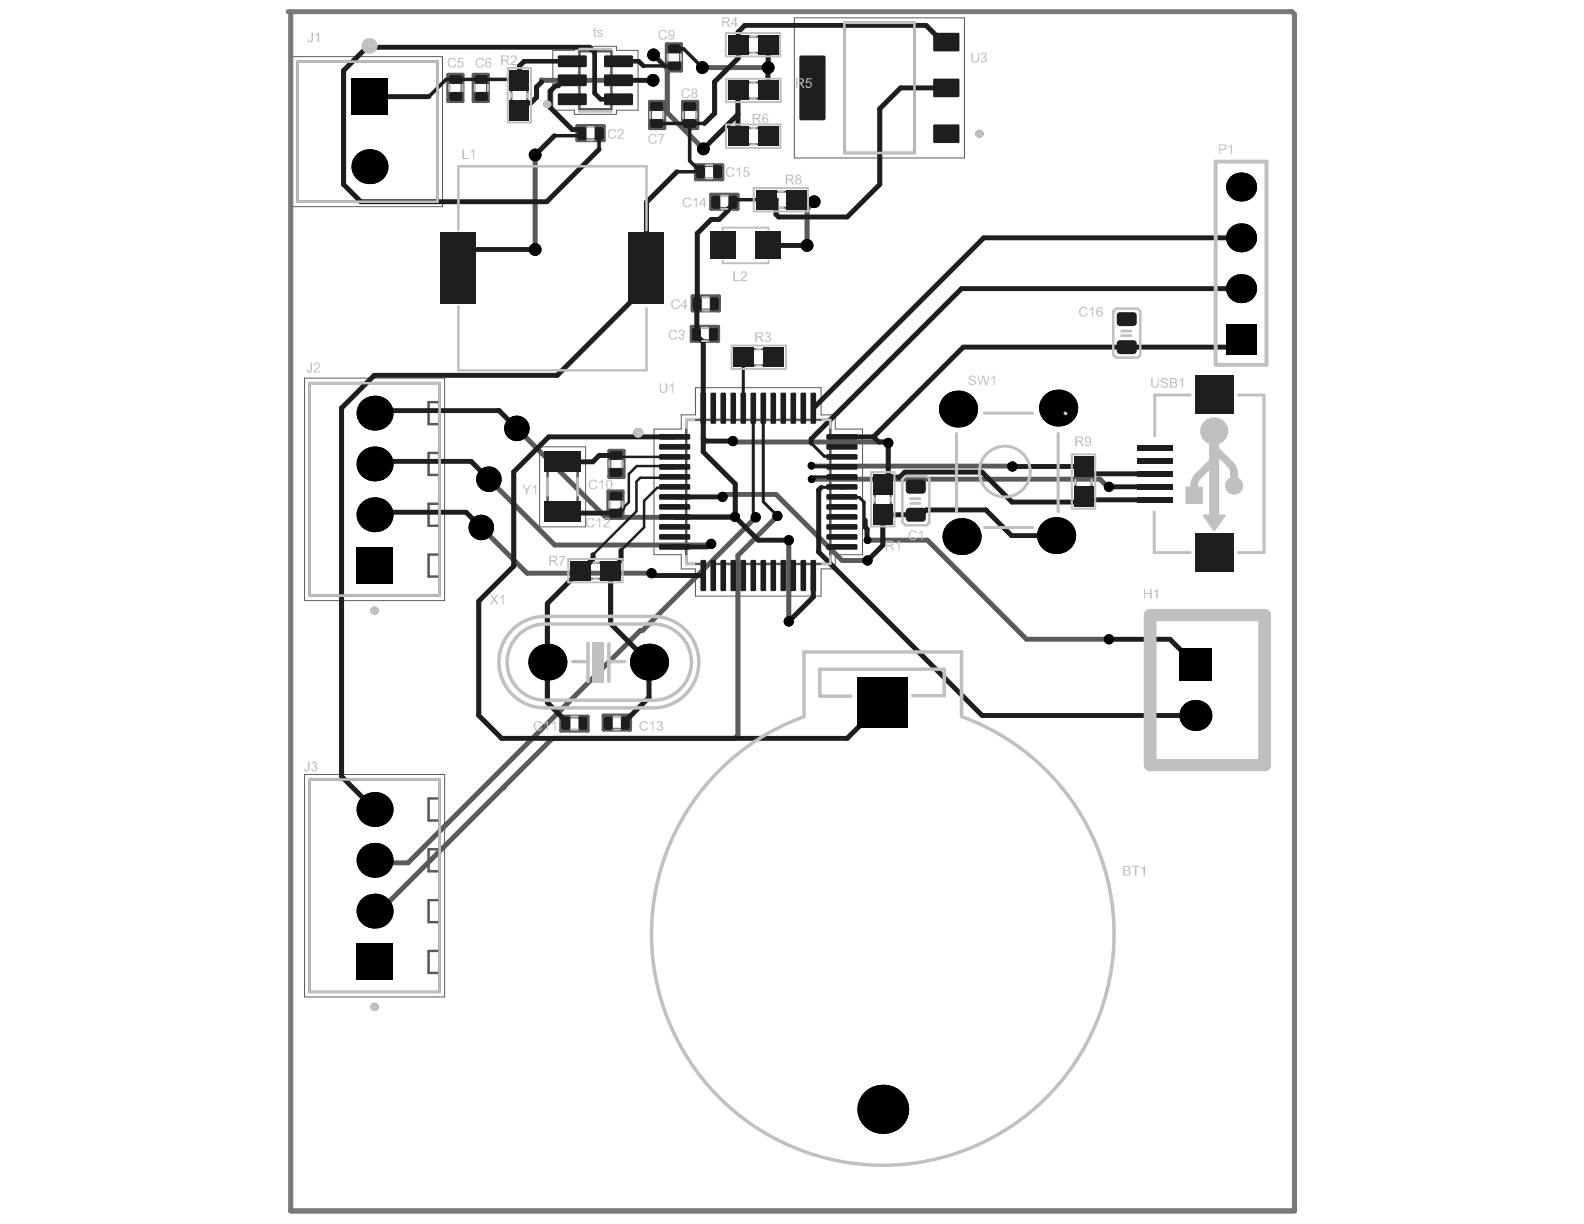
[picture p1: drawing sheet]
<svg xmlns="http://www.w3.org/2000/svg" width="279mm" height="216mm" viewBox="0 0 279 216" stroke-linecap="round" stroke-linejoin="round" font-family="sans-serif">
<path d="M51.6 10h26.5v26.5h-26.5zM97.5 8.9h3.8v-.7h7.4v.7h3.8v10.5h-3.8v.8h-7.4v-.8h-3.8zM140.1 3.1h30v24.8h-30zM53.7 66.7h24.7v39.2h-24.7zM95.2 78.8h8.1v14.1h-8.1zM115.4 75.7h4.8v-2.5h2.5v-4.8h22.1v4.8h2.5v2.5h4.8v22.1h-4.8v2.6h-2.5v4.8h-22.1v-4.8h-2.5v-2.6h-4.8zM53.7 136.6h24.7v39.3h-24.7z" fill="none" stroke="#5a5a5a" stroke-width=".18"/>
<g fill="none" stroke="#5a5a5a" stroke-width=".44">
<path d="M52.5 10.9h24.7v24.7h-24.7zM102.2 9h5.6v10.3h-5.6zM148.9 4h12.4v23h-12.4zM54.6 67.6h22.9v37.5h-22.9zM77.4 70.9h-1.8v3.9h1.8M77.4 79.9h-1.8v3.9h1.8M121 74.1h25.5v25.4h-25.5zM77.4 88.9h-1.8v3.8h1.8M77.4 97.8h-1.8v3.9h1.8M96.6 80.2h5.3v11.3h-5.3zM54.6 137.5h22.9v37.5h-22.9zM77.4 140.8h-1.8v3.9h1.8"/>
<path d="M77.4 149.8h-1.8v3.9h1.8M77.4 158.8h-1.8v3.9h1.8M77.4 167.7h-1.8v3.9h1.8"/>
</g>
<path d="M90.2 14h2.8v5.7h-2.8zM130 6.5h5.7v2.8h-5.7zM130 14.5h5.7v2.9h-5.7zM130.1 22.6h5.6v2.8h-5.6zM135 33.8h5.6v2.8h-5.6zM131 61.6h5.6v2.8h-5.6zM102.2 99.2h5.7v2.9h-5.7zM154.3 85.3h2.8v5.6h-2.8zM189.7 82.1h2.8v5.7h-2.8z" fill="none" stroke="#5a5a5a" stroke-width=".35"/>
<g fill="none" stroke="#5a5a5a" stroke-width=".69">
<path d="M79.1 13.2h2.5v4.6h-2.5zM83.6 13.2h2.5v4.6h-2.5zM114.7 18h2.5v4.6h-2.5zM117.6 7.8h2.5v4.7h-2.5zM120.5 18h2.5v4.6h-2.5zM101.8 22.2h4.7v2.5h-4.7zM122.8 29.1h4.6v2.5h-4.6zM125.4 34.3h4.7v2.5h-4.7zM122 57.6h4.7v2.5h-4.7zM122.2 52.3h4.6v2.5h-4.6zM107.5 79.5h2.5v4.7h-2.5zM107.3 86.7h2.5v4.6h-2.5z"/>
<path d="M99 126.4h4.7v2.5h-4.7zM106.5 126.2h4.6v2.5h-4.6z"/>
<circle cx="96.6" cy="18.4" r=".35"/>
<circle cx="172.8" cy="23.6" r=".35"/>
<circle cx="112.6" cy="76.4" r=".53"/>
<circle cx="66.1" cy="107.7" r=".35"/>
<circle cx="66.1" cy="177.6" r=".35"/>
</g>
<circle cx="65.2" cy="17" r=".71" fill="none" stroke="#5a5a5a" stroke-width="1.4"/>
<path d="M50.8 2.1h177.1l.4 .4v211.1h-177v-211.5" fill="none" stroke="#787878" stroke-width=".88"/>
<path d="M127.5 87.6h.2l.4-.4h8.8l11.6 11.7h4.5M137.1 91l-6.9 7v31.7l-.6 .5h-32.2l-30.9 31M143.1 82.1l35.5 .2M143.2 84.5h50.8l1.4 1.4h.2M153 95.3h10.6l17.5 17.5h14.5" fill="none" stroke="#5a5a5a" stroke-width=".88"/>
<circle cx="88.7" cy="139" r=".44" fill="#5a5a5a"/>
<path d="M115.2 14.2l-19.7-.1v.4M115.3 9.7l2.4 2.4v7.8l6.4 6.4M123.9 11.9h11.6M94.4 27.3v16.7M143.6 35.6l-1.2 1.2v6.5M91.2 75.6l15.7 15.6h22.7M129.3 77.8l.1 .2h27.1l.2 .1M84.9 93l8.1 8.1h21.9M86.2 84.5l11.6 11.6h27.6v-.2M133.3 91.2l-19.9 20h-.4l-41 41h-5.9M139.1 95.3v14.3" fill="none" stroke="#5a5a5a" stroke-width=".88"/>
<g fill="#000">
<circle cx="115.2" cy="14.2" r="1.12"/>
<circle cx="115.3" cy="9.7" r="1.12"/>
<circle cx="123.9" cy="11.9" r="1.12"/>
<circle cx="135.5" cy="11.9" r="1.12"/>
<circle cx="65.2" cy="29.4" r="3.1"/>
<circle cx="94.4" cy="27.3" r="1.12"/>
<circle cx="124.1" cy="26.3" r="1.12"/>
<circle cx="143.6" cy="35.6" r="1.12"/>
<circle cx="218.9" cy="33" r="2.6"/>
<circle cx="94.4" cy="44" r="1.12"/>
<circle cx="142.4" cy="43.3" r="1.12"/>
<circle cx="218.9" cy="41.9" r="2.6"/>
<circle cx="218.9" cy="50.9" r="2.6"/>
<circle cx="66.1" cy="72.9" r="3.1"/>
<circle cx="91.2" cy="75.6" r="2.24"/>
<circle cx="129.3" cy="77.8" r=".9"/>
<circle cx="156.7" cy="78.1" r=".9"/>
<circle cx="169" cy="72.2" r="3.3"/>
<circle cx="186.6" cy="72" r="3.3"/>
<circle cx="66.1" cy="81.8" r="3.1"/>
<circle cx="66.1" cy="90.8" r="3.1"/>
<circle cx="84.9" cy="93" r="2.24"/>
<circle cx="86.2" cy="84.5" r="2.24"/>
<circle cx="125.4" cy="95.9" r=".9"/>
<circle cx="127.5" cy="87.6" r=".9"/>
<circle cx="129.6" cy="91.2" r=".9"/>
<circle cx="133.3" cy="91.2" r=".9"/>
<circle cx="137.1" cy="91" r=".9"/>
<circle cx="139.1" cy="95.3" r=".9"/>
<circle cx="143.1" cy="82.1" r=".67"/>
<circle cx="143.2" cy="84.5" r=".67"/>
<circle cx="153" cy="95.3" r=".67"/>
<circle cx="153" cy="98.9" r=".9"/>
<circle cx="169.6" cy="94.7" r="3.3"/>
<circle cx="178.6" cy="82.3" r=".9"/>
<circle cx="186.3" cy="94.5" r="3.3"/>
<circle cx="195.6" cy="85.9" r=".9"/>
<circle cx="96.5" cy="116.8" r="3.3"/>
<circle cx="114.5" cy="116.8" r="3.3"/>
<circle cx="114.9" cy="101.1" r=".9"/>
<circle cx="139.1" cy="109.6" r=".9"/>
<circle cx="195.6" cy="112.8" r=".9"/>
<circle cx="210.8" cy="126.2" r="2.78"/>
<circle cx="66.1" cy="142.8" r="3.1"/>
<circle cx="66.1" cy="151.7" r="3.1"/>
<circle cx="66.1" cy="160.7" r="3.1"/>
<circle cx="155.7" cy="195.7" r="4.4"/>
</g>
<g fill="#000">
<path d="M62 13.9h6.3v6.3h-6.3z" fill-rule="evenodd"/>
<path d="M216.3 57.2h5.3v5.3h-5.3z" fill-rule="evenodd"/>
<path d="M62.9 96.6h6.3v6.3h-6.3z" fill-rule="evenodd"/>
<path d="M151.2 119.5h9v8.9h-9z" fill-rule="evenodd"/>
<path d="M208 114.4h5.7v5.7h-5.7z" fill-rule="evenodd"/>
<path d="M62.9 166.5h6.3v6.4h-6.3z" fill-rule="evenodd"/>
</g>
<g fill="none" stroke="#1e1e1e" stroke-width=".88">
<path d="M130.2 16v8M135.5 12v4M129.3 35.7v.3l-.9 .9v.2l-1.6 1.6h-1.3l-2.5 2.5v12.4l-.2 5.7M130.2 20.2l-6.1 6.1M94.4 44h-13.5v3.3M122.8 59.2l1.2 1.2v11.6M135.5 43.3h6.9M218.9 59.9l-1.3 1.3h-47.7l-15.8 15.9M218.9 50.9h-49.3l-26.5 26.5v.8M218.9 41.9h-45.4l-30 30.1M66 66.2l-5.8 5.8M66.1 72.4h21.9l3.2 3.2"/>
<path d="M124 77.4v2.3l5.7 5.7v5.7M131.1 63v.1M66.1 90.4h16.1l2.7 2.6M66.1 81.4h17l3.1 3.1M104.6 98.6l-.9 .8M109.5 98.8l-.5 .5M116.8 82.4h2.2M119 91.2h10.6l4.2 4.1h5.3M119 87.6h8.5M125.4 95.9h-.2l-.5 .6h-5.7M133.3 91v.2M143.2 84.5h.1"/>
<path d="M144.4 86.4v11l28.8 28.8h37.6M148.5 85.9l-.1 .1M152.6 91.7v1.3l.3 .3 .1 2M155.8 90.8l-.1 5.4-2.7 2.7M158.7 84.1h-1.8l-.2 .3M162.2 90.1h1M163.4 89.9h10.5M178.6 82.3h12.5M191.1 87.6l-.9 1M191.1 82.3h.1M191.1 82.3l1.3 1.3h11.3M102.4 100.7h.1"/>
<path d="M114.9 101.1h.3l.4 .4h8.4M143.5 105.3l-4.4 4.3M195.6 112.8h10.8l4.4 4.4"/>
</g>
<path d="M131.1 63.1v8.9M132.9 72v18.6l.4 .4M134.6 72v16.5l2.5 2.5M143.1 78.2l2.3 2.3h3l.1 .1M143.1 82.1l.1 .2h5.2l.1 .1M144.9 86h3.5M148.5 84.1h-4.8l-.4 .4M148.5 87.7l.1 .1h3l.8 .8v3l.2 .1" fill="none" stroke="#1e1e1e" stroke-width=".53"/>
<path d="M115.1 86.8l-1.5 1.6M116.8 82.2v.2" fill="none" stroke="#1e1e1e" stroke-width=".44"/>
<path d="M84.9 14h6.7M97.8 23.9h4.9M129.3 35.2h5.8" fill="none" stroke="#1e1e1e" stroke-width=".62"/>
<circle cx="103.7" cy="99.4" r=".44" fill="#1e1e1e"/>
<g fill="none" stroke="#1e1e1e" stroke-width=".88">
<path d="M65.2 17h10.4M92.5 10.8l-.9 .9v2.5M95.5 14.5l-.9 .9v1.8l-1 1h-.8l-1.2 1.3M100.9 14.2h-1.5l-.9 .9h-.5l-1 1v2.9l4 3.9h1.3l.4 .3v.4M104.9 9.2l-.9-.9h-39.3l-4.1 4.2v20l3 3.1h32.8l9.3-9.2M130.2 16h.1M135.5 16h.1M135.5 7.9v4.1M166.9 15.5h-8l-3.7 3.7v13.3l-5.8 5.8h-12.1l-.4-.5v-2.6h-1.8M166.9 7.4h-.6l-2.9-2.9h-32l-1.2 1.1v4.7l-4.2 4.1v5.6l-1.8 1.8M97.8 23.9l-3.4 3.4M119.4 30.3l-5.4 5.4v14.8l-15.7 15.7h-32.3"/>
<path d="M130.2 24h.1M140.4 35.2h2.9l.3 .4M60.2 72v65l5.9 5.8M119 77.1h-22.2l-6.2 6.1v16.7l-6.2 6.1v20.2l4.1 4h60.9l6.3-6.2M124 72v5.4l.5 .4h4.8M148.5 77.1h5.6l.9 .9h1.5l.2 .1v6.4l-1 1 1-1.1M103.7 99.4l-1.2 1.3M104.6 97.8v.8M108.9 80.6l-.2-.3h-3l-1.1 1.2h-5.4M109 99.3l-1.3 1.4v9.3l6.8 6.8v6.2l-4.2 4.2v.3M109.5 97.1v1.7M109.9 89.6l-.9 .9h-9.5l-.3-.2"/>
<path d="M129.7 91.1l-.1 .1M144.9 86l-.5 .4M158.7 84.1l.9-.8h13.6l5.3 5.3h11.7M162.2 90.1l-.7 .7h-5.7M163.4 89.9l-.2 .2M173.9 89.9l4.5 4.6h7.9M191.1 87.6l.6 .6h12M195.6 85.9h8.1M102.4 100.7l-5.9 5.7v17.5l3.3 3.3v.3M143.5 101.5v3.8"/>
</g>
<path d="M108.9 80.6h10.1M113.6 88.4v4.6l-4.1 4.1M116.8 82.2h-4.5l-1.4 1.4v5l-1 1M119 84.1l-.2 .2h-5.8l-.7 .7v5.2l-7.7 7.6M119 85.9l-.2 .1h-2.9l-.8 .8" fill="none" stroke="#1e1e1e" stroke-width=".44"/>
<path d="M84.9 14h-6.2l-3.1 3M113.5 11.6h5.5M115.3 9.7l1.9 1.9M115.4 18.8h.4M119 8.6h1.6l3.3 3.3M102.7 23.6v.3M105.7 23.6v2.8M115.8 21.8h8.4M121.7 21.8v6.6l1.9 1.9h-4.2M126.6 29.9v.4M129.3 35.2v.5" fill="none" stroke="#1e1e1e" stroke-width=".62"/>
<path d="M92.5 10.8h8.4M100.9 17.5h1.6M104.9 9.2v7.2l1.1 1.1h3.1M109.1 10.8h3.6l.8 .8M109.1 14.2h6.1" fill="none" stroke="#1e1e1e" stroke-width=".82"/>
<g fill="#000">
<circle cx="115.2" cy="14.2" r="1.12"/>
<circle cx="115.3" cy="9.7" r="1.12"/>
<circle cx="123.9" cy="11.9" r="1.12"/>
<circle cx="135.5" cy="11.9" r="1.12"/>
<circle cx="65.2" cy="29.4" r="3.1"/>
<circle cx="94.4" cy="27.3" r="1.12"/>
<circle cx="124.1" cy="26.3" r="1.12"/>
<circle cx="143.6" cy="35.6" r="1.12"/>
<circle cx="218.9" cy="33" r="2.6"/>
<circle cx="94.4" cy="44" r="1.12"/>
<circle cx="142.4" cy="43.3" r="1.12"/>
<circle cx="218.9" cy="41.9" r="2.6"/>
<circle cx="218.9" cy="50.9" r="2.6"/>
<circle cx="66.1" cy="72.9" r="3.1"/>
<circle cx="91.2" cy="75.6" r="2.24"/>
<circle cx="129.3" cy="77.8" r=".9"/>
<circle cx="156.7" cy="78.1" r=".9"/>
<circle cx="169" cy="72.2" r="3.3"/>
<circle cx="186.6" cy="72" r="3.3"/>
<circle cx="66.1" cy="81.8" r="3.1"/>
<circle cx="66.1" cy="90.8" r="3.1"/>
<circle cx="84.9" cy="93" r="2.24"/>
<circle cx="86.2" cy="84.5" r="2.24"/>
<circle cx="125.4" cy="95.9" r=".9"/>
<circle cx="127.5" cy="87.6" r=".9"/>
<circle cx="129.6" cy="91.2" r=".9"/>
<circle cx="133.3" cy="91.2" r=".9"/>
<circle cx="137.1" cy="91" r=".9"/>
<circle cx="139.1" cy="95.3" r=".9"/>
<circle cx="143.1" cy="82.1" r=".67"/>
<circle cx="143.2" cy="84.5" r=".67"/>
<circle cx="153" cy="95.3" r=".67"/>
<circle cx="153" cy="98.9" r=".9"/>
<circle cx="169.6" cy="94.7" r="3.3"/>
<circle cx="178.6" cy="82.3" r=".9"/>
<circle cx="186.3" cy="94.5" r="3.3"/>
<circle cx="195.6" cy="85.9" r=".9"/>
<circle cx="96.5" cy="116.8" r="3.3"/>
<circle cx="114.5" cy="116.8" r="3.3"/>
<circle cx="114.9" cy="101.1" r=".9"/>
<circle cx="139.1" cy="109.6" r=".9"/>
<circle cx="195.6" cy="112.8" r=".9"/>
<circle cx="210.8" cy="126.2" r="2.78"/>
<circle cx="66.1" cy="142.8" r="3.1"/>
<circle cx="66.1" cy="151.7" r="3.1"/>
<circle cx="66.1" cy="160.7" r="3.1"/>
<circle cx="155.7" cy="195.7" r="4.4"/>
</g>
<g fill="#000">
<path d="M62 13.9h6.3v6.3h-6.3z" fill-rule="evenodd"/>
<path d="M216.3 57.2h5.3v5.3h-5.3z" fill-rule="evenodd"/>
<path d="M62.9 96.6h6.3v6.3h-6.3z" fill-rule="evenodd"/>
<path d="M151.2 119.5h9v8.9h-9z" fill-rule="evenodd"/>
<path d="M208 114.4h5.7v5.7h-5.7z" fill-rule="evenodd"/>
<path d="M62.9 166.5h6.3v6.4h-6.3z" fill-rule="evenodd"/>
</g>
<g fill="#1e1e1e">
<path d="M77.7 41h6.3v12.6h-6.3z" fill-rule="evenodd"/>
<path d="M110.9 41h6.3v12.6h-6.3z" fill-rule="evenodd"/>
<path d="M123.6 69.5l.2-.2h.5l.2 .2v5l-.2 .3h-.5l-.2-.3z" fill-rule="evenodd"/>
<path d="M125.6 69.3h.5l.2 .2v5l-.2 .3h-.5l-.3-.3v-5z" fill-rule="evenodd"/>
<path d="M127.1 69.5l.2-.2h.5l.3 .2v5l-.3 .3h-.5l-.2-.3z" fill-rule="evenodd"/>
<path d="M129.1 69.3h.5l.2 .2v5l-.2 .3h-.5l-.3-.3v-5z" fill-rule="evenodd"/>
<path d="M132.6 69.3h.5l.3 .2v5l-.3 .3h-.5l-.2-.3v-5z" fill-rule="evenodd"/>
<path d="M134.1 69.5l.3-.2h.5l.2 .2v5l-.2 .3h-.5l-.3-.3z" fill-rule="evenodd"/>
<path d="M136.2 69.3h.4l.3 .2v5l-.3 .3h-.4l-.3-.3v-5z" fill-rule="evenodd"/>
<path d="M137.7 69.5l.2-.2h.5l.3 .2v5l-.3 .3h-.5l-.2-.3z" fill-rule="evenodd"/>
<path d="M139.7 69.3h.5l.2 .2v5l-.2 .3h-.5l-.3-.3v-5z" fill-rule="evenodd"/>
<path d="M141.2 69.5l.2-.2h.5l.3 .2v5l-.3 .3h-.5l-.2-.3z" fill-rule="evenodd"/>
<path d="M143.2 69.3h.5l.3 .2v5l-.3 .3h-.5l-.2-.3v-5z" fill-rule="evenodd"/>
<path d="M146 76.6h5l.3 .2v.5l-.3 .3h-5l-.2-.3v-.5z" fill-rule="evenodd"/>
<path d="M145.8 78.6l.2-.3h5l.3 .3v.5l-.3 .2h-5l-.2-.2z" fill-rule="evenodd"/>
<path d="M146 80.1h5l.3 .2v.5l-.3 .3h-5l-.2-.3v-.5z" fill-rule="evenodd"/>
<path d="M145.8 82.1l.2-.2h5l.3 .2v.5l-.3 .2h-5l-.2-.2z" fill-rule="evenodd"/>
<path d="M146 83.6h5l.3 .3v.5l-.3 .2h-5l-.2-.2v-.5z" fill-rule="evenodd"/>
<path d="M145.8 85.6l.2-.2h5l.3 .2v.5l-.3 .3h-5l-.2-.3z" fill-rule="evenodd"/>
<path d="M146 87.2h5l.3 .2v.5l-.3 .2h-5l-.2-.2v-.5z" fill-rule="evenodd"/>
<path d="M145.8 89.2l.2-.3h5l.3 .3v.5l-.3 .2h-5l-.2-.2z" fill-rule="evenodd"/>
<path d="M146 90.7h5l.3 .2v.5l-.3 .3h-5l-.2-.3v-.5z" fill-rule="evenodd"/>
<path d="M145.8 92.7l.2-.3h5l.3 .3v.5l-.3 .2h-5l-.2-.2z" fill-rule="evenodd"/>
<path d="M146 94.2h5l.3 .3v.5l-.3 .2h-5l-.2-.2v-.5z" fill-rule="evenodd"/>
<path d="M145.8 96.2l.2-.2h5l.3 .2v.5l-.3 .3h-5l-.2-.3z" fill-rule="evenodd"/>
<path d="M143.2 98.8h.5l.3 .2v5l-.3 .3h-.5l-.2-.3v-5z" fill-rule="evenodd"/>
<path d="M141.2 99l.2-.2h.5l.3 .2v5l-.3 .3h-.5l-.2-.3z" fill-rule="evenodd"/>
<path d="M139.4 99l.3-.2h.5l.2 .2v5l-.2 .3h-.5l-.3-.3z" fill-rule="evenodd"/>
<path d="M137.7 99l.2-.2h.5l.3 .2v5l-.3 .3h-.5l-.2-.3z" fill-rule="evenodd"/>
<path d="M136.2 98.8h.4l.3 .2v5l-.3 .3h-.4l-.3-.3v-5z" fill-rule="evenodd"/>
<path d="M134.1 99l.3-.2h.5l.2 .2v5l-.2 .3h-.5l-.3-.3z" fill-rule="evenodd"/>
<path d="M132.4 99l.2-.2h.5l.3 .2v5l-.3 .3h-.5l-.2-.3z" fill-rule="evenodd"/>
<path d="M130.6 99l.3-.2h.5l.2 .2v5l-.2 .3h-.5l-.3-.3z" fill-rule="evenodd"/>
<path d="M128.8 99l.3-.2h.5l.2 .2v5l-.2 .3h-.5l-.3-.3z" fill-rule="evenodd"/>
<path d="M127.1 99l.2-.2h.5l.3 .2v5l-.3 .3h-.5l-.2-.3z" fill-rule="evenodd"/>
<path d="M125.3 99l.3-.2h.5l.2 .2v5l-.2 .3h-.5l-.3-.3z" fill-rule="evenodd"/>
<path d="M123.6 99l.2-.2h.5l.2 .2v5l-.2 .3h-.5l-.2-.3z" fill-rule="evenodd"/>
<path d="M116.2 96.2l.3-.2h5l.3 .2v.5l-.3 .3h-5l-.3-.3z" fill-rule="evenodd"/>
<path d="M116.2 94.5l.3-.3h5l.3 .3v.5l-.3 .2h-5l-.3-.2z" fill-rule="evenodd"/>
<path d="M116.2 92.7l.3-.3h5l.3 .3v.5l-.3 .2h-5l-.3-.2z" fill-rule="evenodd"/>
<path d="M116.2 90.9l.3-.2h5l.3 .2v.5l-.3 .3h-5l-.3-.3z" fill-rule="evenodd"/>
<path d="M116.2 89.2l.3-.3h5l.3 .3v.5l-.3 .2h-5l-.3-.2z" fill-rule="evenodd"/>
<path d="M116.2 87.4l.3-.2h5l.3 .2v.5l-.3 .2h-5l-.3-.2z" fill-rule="evenodd"/>
<path d="M116.2 78.6l.3-.3h5l.3 .3v.5l-.3 .2h-5l-.3-.2z" fill-rule="evenodd"/>
<path d="M116.2 76.8l.3-.2h5l.3 .2v.5l-.3 .3h-5l-.3-.3z" fill-rule="evenodd"/>
<path d="M130.6 69.5l.3-.2h.5l.2 .2v5l-.2 .3h-.5l-.3-.3z" fill-rule="evenodd"/>
<path d="M116.2 85.6l.3-.2h5l.3 .2v.5l-.3 .3h-5l-.3-.3z" fill-rule="evenodd"/>
<path d="M116.2 82.1l.3-.2h5l.3 .2v.5l-.3 .2h-5l-.3-.2z" fill-rule="evenodd"/>
<path d="M116.2 83.9l.3-.3h5l.3 .3v.5l-.3 .2h-5l-.3-.2z" fill-rule="evenodd"/>
<path d="M116.2 80.3l.3-.2h5l.3 .2v.5l-.3 .3h-5l-.3-.3z" fill-rule="evenodd"/>
<path d="M133.3 40.8h4.5v5h-4.5z" fill-rule="evenodd"/>
<path d="M125.2 40.8h4.5v5h-4.5z" fill-rule="evenodd"/>
<path d="M189.4 85.9h3.4v3.5h-3.4z" fill-rule="evenodd"/>
<path d="M189.4 80.6h3.4v3.5h-3.4z" fill-rule="evenodd"/>
<path d="M197.6 55.1h2.3l.6 .6v1.2l-.6 .6h-2.3l-.6-.6v-1.2z" fill-rule="evenodd"/>
<path d="M197.6 60h2.3l.6 .6v1.2l-.6 .7h-2.3l-.6-.7v-1.2z" fill-rule="evenodd"/>
<path d="M107.5 79.9l.4-.4h1.5l.4 .4v.8l-.4 .4h-1.5l-.4-.4z" fill-rule="evenodd"/>
<path d="M107.5 82.9l.4-.4h1.5l.4 .4v.8l-.4 .4h-1.5l-.4-.4z" fill-rule="evenodd"/>
<path d="M107.5 87.1l.4-.4h1.5l.4 .4v.8l-.4 .4h-1.5l-.4-.4z" fill-rule="evenodd"/>
<path d="M107.5 90.1l.4-.4h1.5l.4 .4v.8l-.4 .4h-1.5l-.4-.4z" fill-rule="evenodd"/>
<path d="M105.9 99h3.6v3.3h-3.6z" fill-rule="evenodd"/>
<path d="M100.7 99h3.5v3.3h-3.5z" fill-rule="evenodd"/>
<path d="M154 89h3.4v3.5h-3.4z" fill-rule="evenodd"/>
<path d="M154 83.7h3.4v3.5h-3.4z" fill-rule="evenodd"/>
<path d="M160.4 89.6h2.3l.6 .6v1.2l-.6 .6h-2.3l-.6-.6v-1.2z" fill-rule="evenodd"/>
<path d="M160.4 84.6h2.3l.6 .6v1.3l-.6 .6h-2.3l-.6-.6v-1.3z" fill-rule="evenodd"/>
<path d="M102 126.8l.4-.4h.8l.4 .4v1.5l-.4 .4h-.8l-.4-.4z" fill-rule="evenodd"/>
<path d="M99 126.8l.4-.4h.8l.4 .4v1.5l-.4 .4h-.8l-.4-.4z" fill-rule="evenodd"/>
<path d="M106.5 126.8l.4-.4h.8l.4 .4v1.5l-.4 .4h-.8l-.4-.4z" fill-rule="evenodd"/>
<path d="M109.5 126.8l.4-.4h.8l.4 .4v1.5l-.4 .4h-.8l-.4-.4z" fill-rule="evenodd"/>
<path d="M141 10.1l.3-.3h4l.3 .3v10.8l-.3 .3h-4l-.3-.3z" fill-rule="evenodd"/>
<path d="M164.6 6l.3-.2h4.1l.2 .2v2.8l-.2 .3h-4.1l-.3-.3z" fill-rule="evenodd"/>
<path d="M164.6 14.1l.3-.2h4.1l.2 .2v2.8l-.2 .2h-4.1l-.3-.2z" fill-rule="evenodd"/>
<path d="M164.6 22.2l.3-.3h4.1l.2 .3v2.8l-.2 .2h-4.1l-.3-.2z" fill-rule="evenodd"/>
<path d="M96.1 88.5h6.3v3.5h-6.3z" fill-rule="evenodd"/>
<path d="M96.1 79.7h6.3v3.5h-6.3z" fill-rule="evenodd"/>
<path d="M134.7 61.3h3.5v3.4h-3.5z" fill-rule="evenodd"/>
<path d="M129.4 61.3h3.5v3.4h-3.5z" fill-rule="evenodd"/>
<path d="M114.7 18.4l.4-.4h1.5l.4 .4v.8l-.4 .4h-1.5l-.4-.4z" fill-rule="evenodd"/>
<path d="M114.7 21.4l.4-.4h1.5l.4 .4v.8l-.4 .4h-1.5l-.4-.4z" fill-rule="evenodd"/>
<path d="M122 58.2l.4-.4h.8l.4 .4v1.5l-.4 .4h-.8l-.4-.4z" fill-rule="evenodd"/>
<path d="M125 58.2l.4-.4h.8l.4 .4v1.5l-.4 .4h-.8l-.4-.4z" fill-rule="evenodd"/>
<path d="M125.8 29.5l.4-.4h.8l.4 .4v1.5l-.4 .4h-.8l-.4-.4z" fill-rule="evenodd"/>
<path d="M122.8 29.5l.4-.4h.8l.4 .4v1.5l-.4 .4h-.8l-.4-.4z" fill-rule="evenodd"/>
<path d="M125.2 52.9l.4-.4h.8l.4 .4v1.5l-.4 .3h-.8l-.4-.3z" fill-rule="evenodd"/>
<path d="M122.2 52.9l.4-.4h.8l.4 .4v1.5l-.4 .3h-.8l-.4-.3z" fill-rule="evenodd"/>
<path d="M98.4 16.7l.2-.2h4.6l.3 .2v1.6l-.3 .3h-4.6l-.2-.3z" fill-rule="evenodd"/>
<path d="M98.4 13.4l.2-.3h4.6l.3 .3v1.5l-.3 .3h-4.6l-.2-.3z" fill-rule="evenodd"/>
<path d="M98.4 10l.2-.2h4.6l.3 .2v1.6l-.3 .3h-4.6l-.2-.3z" fill-rule="evenodd"/>
<path d="M106.8 9.8h4.6l.3 .2v1.6l-.3 .3h-4.6l-.3-.3v-1.6z" fill-rule="evenodd"/>
<path d="M106.5 13.4l.3-.3h4.6l.3 .3v1.5l-.3 .3h-4.6l-.3-.3z" fill-rule="evenodd"/>
<path d="M106.5 16.7l.3-.2h4.6l.3 .2v1.6l-.3 .3h-4.6l-.3-.3z" fill-rule="evenodd"/>
<path d="M101.9 22.8l.4-.4h.8l.4 .4v1.5l-.4 .4h-.8l-.4-.4z" fill-rule="evenodd"/>
<path d="M104.9 22.8l.4-.4h.8l.4 .4v1.5l-.4 .4h-.8l-.4-.4z" fill-rule="evenodd"/>
<path d="M79.3 16.6l.4-.4h1.5l.4 .4v.8l-.4 .4h-1.5l-.4-.4z" fill-rule="evenodd"/>
<path d="M79.3 13.6l.4-.4h1.5l.4 .4v.8l-.4 .4h-1.5l-.4-.4z" fill-rule="evenodd"/>
<path d="M83.7 16.6l.4-.4h1.5l.4 .4v.8l-.4 .4h-1.5l-.4-.4z" fill-rule="evenodd"/>
<path d="M83.7 13.6l.4-.4h1.5l.4 .4v.8l-.4 .4h-1.5l-.4-.4z" fill-rule="evenodd"/>
<path d="M120.5 21.4l.4-.4h1.5l.4 .4v.8l-.4 .4h-1.5l-.4-.4z" fill-rule="evenodd"/>
<path d="M120.5 18.4l.4-.4h1.5l.4 .4v.8l-.4 .4h-1.5l-.4-.4z" fill-rule="evenodd"/>
<path d="M117.8 8.2l.4-.4h1.5l.4 .4v.8l-.4 .4h-1.5l-.4-.4z" fill-rule="evenodd"/>
<path d="M117.8 11.2l.4-.4h1.5l.4 .4v.8l-.4 .4h-1.5l-.4-.4z" fill-rule="evenodd"/>
<path d="M128.5 34.9l.4-.4h.8l.4 .4v1.5l-.4 .4h-.8l-.4-.4z" fill-rule="evenodd"/>
<path d="M125.5 34.9l.4-.4h.8l.4 .4v1.5l-.4 .4h-.8l-.4-.4z" fill-rule="evenodd"/>
<path d="M89.9 17.7h3.4v3.6h-3.4z" fill-rule="evenodd"/>
<path d="M89.9 12.4h3.4v3.6h-3.4z" fill-rule="evenodd"/>
<path d="M128.4 6.2h3.6v3.4h-3.6z" fill-rule="evenodd"/>
<path d="M133.7 6.2h3.6v3.4h-3.6z" fill-rule="evenodd"/>
<path d="M133.7 14.3h3.6v3.3h-3.6z" fill-rule="evenodd"/>
<path d="M128.4 14.3h3.6v3.3h-3.6z" fill-rule="evenodd"/>
<path d="M128.5 22.3h3.5v3.4h-3.5z" fill-rule="evenodd"/>
<path d="M133.8 22.3h3.5v3.4h-3.5z" fill-rule="evenodd"/>
<path d="M133.4 33.5h3.5v3.4h-3.5z" fill-rule="evenodd"/>
<path d="M138.7 33.5h3.5v3.4h-3.5z" fill-rule="evenodd"/>
<path d="M210.8 66.3h6.7v6.7h-6.7z" fill-rule="evenodd"/>
<path d="M210.8 94.2h6.7v6.7h-6.7z" fill-rule="evenodd"/>
<path d="M200.5 78.6h6.3v.9h-6.3z" fill-rule="evenodd"/>
<path d="M200.5 80.8h6.3v.9h-6.3z" fill-rule="evenodd"/>
<path d="M200.5 83.1h6.3v.9h-6.3z" fill-rule="evenodd"/>
<path d="M200.5 85.4h6.3v.9h-6.3z" fill-rule="evenodd"/>
<path d="M200.5 87.7h6.3v.9h-6.3z" fill-rule="evenodd"/>
</g>
<g fill="#1e1e1e">
<path d="M124.3 69.3v.2zM124.3 69.3l.2 .2h-.2z"/>
<path d="M123.6 69.5h.2zM123.6 69.3h.2v.2h-.2z"/>
<path d="M123.8 74.5v.3zM123.6 74.5h.2v.3z"/>
<path d="M124.3 74.5h.2zM124.3 74.5h.2l-.2 .3z"/>
<path d="M126.1 69.3v.2zM126.1 69.3l.2 .2h-.2z"/>
<path d="M125.3 69.5h.3zM125.4 69.3h.2v.2h-.3z"/>
<path d="M125.6 74.5v.3zM125.3 74.5h.3v.3z"/>
<path d="M126.1 74.5h.2zM126.1 74.5h.2l-.2 .3z"/>
<path d="M127.8 69.3v.2zM127.8 69.3l.3 .2h-.3z"/>
<path d="M127.1 69.5h.2zM127.2 69.3h.1v.2h-.2z"/>
<path d="M127.3 74.5v.3zM127.1 74.5h.2v.3z"/>
<path d="M127.8 74.5h.3zM127.8 74.5h.3l-.3 .3z"/>
<path d="M129.6 69.3v.2zM129.6 69.3l.2 .2h-.2z"/>
<path d="M128.8 69.5h.3zM128.9 69.3h.2v.2h-.3z"/>
<path d="M129.1 74.5v.3zM128.8 74.5h.3v.3z"/>
<path d="M129.6 74.5h.2zM129.6 74.5h.2l-.2 .3z"/>
<path d="M133.1 69.3v.2zM133.1 69.3l.3 .2h-.3z"/>
<path d="M132.4 69.5h.2zM132.4 69.3h.2v.2h-.2z"/>
<path d="M132.6 74.5v.3zM132.4 74.5h.2v.3z"/>
<path d="M133.1 74.5h.3zM133.1 74.5h.3l-.3 .3z"/>
<path d="M134.9 69.3v.2zM134.9 69.3l.2 .2h-.2z"/>
<path d="M134.1 69.5h.3zM134.2 69.3h.2v.2h-.3z"/>
<path d="M134.4 74.5v.3zM134.1 74.5h.3v.3z"/>
<path d="M134.9 74.5h.2zM134.9 74.5h.2l-.2 .3z"/>
<path d="M136.6 69.3v.2zM136.6 69.3l.3 .2h-.3z"/>
<path d="M135.9 69.5h.3zM136 69.3h.2v.2h-.3z"/>
<path d="M136.2 74.5v.3zM135.9 74.5h.3v.3z"/>
<path d="M136.6 74.5h.3zM136.6 74.5h.3l-.3 .3z"/>
<path d="M138.4 69.3v.2zM138.4 69.3l.3 .2h-.3z"/>
<path d="M137.7 69.5h.2zM137.7 69.3h.2v.2h-.2z"/>
<path d="M137.9 74.5v.3zM137.7 74.5h.2v.3z"/>
<path d="M138.4 74.5h.3zM138.4 74.5h.3l-.3 .3z"/>
<path d="M140.2 69.3v.2zM140.2 69.3l.2 .2h-.2z"/>
<path d="M139.4 69.5h.3zM139.5 69.3h.2v.2h-.3z"/>
<path d="M139.7 74.5v.3zM139.4 74.5h.3v.3z"/>
<path d="M140.2 74.5h.2zM140.2 74.5h.2l-.2 .3z"/>
<path d="M141.9 69.3v.2zM141.9 69.3l.3 .2h-.3z"/>
<path d="M141.2 69.5h.2zM141.3 69.3h.1v.2h-.2z"/>
<path d="M141.4 74.5v.3zM141.2 74.5h.2v.3z"/>
<path d="M141.9 74.5h.3zM141.9 74.5h.3l-.3 .3z"/>
<path d="M143.7 69.3v.2zM143.7 69.3l.3 .2h-.3z"/>
<path d="M143 69.5h.2zM143 69.3h.2v.2h-.2z"/>
<path d="M143.2 74.5v.3zM143 74.5h.2v.3z"/>
<path d="M143.7 74.5h.3zM143.7 74.5h.3l-.3 .3z"/>
<path d="M145.8 76.8h.2zM145.8 76.6h.2v.2h-.2z"/>
<path d="M146 77.3v.3zM145.8 77.3h.2v.3z"/>
<path d="M151 77.3h.3zM151 77.3h.3l-.1 .2-.2 .1z"/>
<path d="M151 76.6v.2zM151 76.6l.3 .2h-.3z"/>
<path d="M145.8 78.6h.2zM145.8 78.4l.2-.1v.3h-.2z"/>
<path d="M146 79.1v.2zM145.8 79.1h.2v.2z"/>
<path d="M151 79.1h.3zM151 79.1h.3l-.3 .2z"/>
<path d="M151 78.3v.3zM151 78.3l.3 .3h-.3z"/>
<path d="M145.8 80.3h.2zM145.8 80.2l.2-.1v.2h-.2z"/>
<path d="M146 80.8v.3zM145.8 80.8h.2v.3z"/>
<path d="M151 80.8h.3zM151 80.8h.3l-.1 .2-.2 .1z"/>
<path d="M151 80.1v.2zM151 80.1l.3 .2h-.3z"/>
<path d="M145.8 82.1h.2zM145.8 81.9h.2v.2h-.2z"/>
<path d="M146 82.6v.2zM145.8 82.6h.2v.2z"/>
<path d="M151 82.6h.3zM151 82.6h.3l-.3 .2z"/>
<path d="M151 81.9v.2zM151 81.9l.3 .2h-.3z"/>
<path d="M145.8 83.9h.2zM145.8 83.7l.2-.1v.3h-.2z"/>
<path d="M146 84.4v.2zM145.8 84.4h.2v.2z"/>
<path d="M151 84.4h.3zM151 84.4h.3l-.1 .1-.2 .1z"/>
<path d="M151 83.6v.3zM151 83.6l.3 .3h-.3z"/>
<path d="M145.8 85.6h.2zM145.8 85.5l.2-.1v.2h-.2z"/>
<path d="M146 86.1v.3zM145.8 86.1h.2v.3z"/>
<path d="M151 86.1h.3zM151 86.1h.3l-.3 .3z"/>
<path d="M151 85.4v.2zM151 85.4l.3 .2h-.3z"/>
<path d="M145.8 87.4h.2zM145.8 87.2h.2v.2h-.2z"/>
<path d="M146 87.9v.2zM145.8 87.9h.2v.2z"/>
<path d="M151 87.9h.3zM151 87.9h.3l-.3 .2z"/>
<path d="M151 87.2v.2zM151 87.2l.3 .2h-.3z"/>
<path d="M145.8 89.2h.2zM145.8 89l.2-.1v.3h-.2z"/>
<path d="M146 89.7v.2zM145.8 89.7h.2v.2z"/>
<path d="M151 89.7h.3zM151 89.7h.3l-.3 .2z"/>
<path d="M151 88.9v.3zM151 88.9l.3 .3h-.3z"/>
<path d="M145.8 90.9h.2zM145.8 90.8l.2-.1v.2h-.2z"/>
<path d="M146 91.4v.3zM145.8 91.4h.2v.3z"/>
<path d="M151 91.4h.3zM151 91.4h.3l-.3 .3z"/>
<path d="M151 90.7v.2zM151 90.7l.3 .2h-.3z"/>
<path d="M145.8 92.7h.2zM145.8 92.5l.2-.1v.3h-.2z"/>
<path d="M146 93.2v.2zM145.8 93.2h.2v.2z"/>
<path d="M151 93.2h.3zM151 93.2h.3l-.1 .2h-.2z"/>
<path d="M151 92.4v.3zM151 92.4l.3 .3h-.3z"/>
<path d="M145.8 94.5h.2zM145.8 94.3l.2-.1v.3h-.2z"/>
<path d="M146 95v.2zM145.8 95h.2v.2z"/>
<path d="M151 95h.3zM151 95h.3l-.3 .2z"/>
<path d="M151 94.2v.3zM151 94.2l.3 .3h-.3z"/>
<path d="M145.8 96.2h.2zM145.8 96h.2v.2h-.2z"/>
<path d="M146 96.7v.3zM145.8 96.7h.2v.3z"/>
<path d="M151 96.7h.3zM151 96.7h.3l-.1 .2-.2 .1z"/>
<path d="M151 96v.2zM151 96l.3 .2h-.3z"/>
<path d="M143.7 98.8v.2zM143.7 98.8l.3 .2h-.3z"/>
<path d="M143 99h.2zM143 98.8h.2v.2h-.2z"/>
<path d="M143.2 104v.3zM143 104h.2v.3z"/>
<path d="M143.7 104h.3zM143.7 104h.3l-.3 .3z"/>
<path d="M141.9 98.8v.2zM141.9 98.8l.3 .2h-.3z"/>
<path d="M141.2 99h.2zM141.3 98.8h.1v.2h-.2z"/>
<path d="M141.4 104v.3zM141.2 104h.2v.3z"/>
<path d="M141.9 104h.3zM141.9 104h.3l-.3 .3z"/>
<path d="M140.2 98.8v.2zM140.2 98.8l.2 .2h-.2z"/>
<path d="M139.4 99h.3zM139.5 98.8h.2v.2h-.3z"/>
<path d="M139.7 104v.3zM139.4 104h.3v.3z"/>
<path d="M140.2 104h.2zM140.2 104h.2l-.2 .3z"/>
<path d="M138.4 98.8v.2zM138.4 98.8l.3 .2h-.3z"/>
<path d="M137.7 99h.2zM137.7 98.8h.2v.2h-.2z"/>
<path d="M137.9 104v.3zM137.7 104h.2v.3z"/>
<path d="M138.4 104h.3zM138.4 104h.3l-.3 .3z"/>
<path d="M136.6 98.8v.2zM136.6 98.8l.3 .2h-.3z"/>
<path d="M135.9 99h.3zM136 98.8h.2v.2h-.3z"/>
<path d="M136.2 104v.3zM135.9 104h.3v.3z"/>
<path d="M136.6 104h.3zM136.6 104h.3l-.3 .3z"/>
<path d="M134.9 98.8v.2zM134.9 98.8l.2 .2h-.2z"/>
<path d="M134.1 99h.3zM134.2 98.8h.2v.2h-.3z"/>
<path d="M134.4 104v.3zM134.1 104h.3v.3z"/>
<path d="M134.9 104h.2zM134.9 104h.2l-.2 .3z"/>
<path d="M133.1 98.8v.2zM133.1 98.8l.3 .2h-.3z"/>
<path d="M132.4 99h.2zM132.4 98.8h.2v.2h-.2z"/>
<path d="M132.6 104v.3zM132.4 104h.2v.3z"/>
<path d="M133.1 104h.3zM133.1 104h.3l-.3 .3z"/>
<path d="M131.4 98.8v.2zM131.4 98.8l.2 .2h-.2z"/>
<path d="M130.6 99h.3zM130.7 98.8h.2v.2h-.3z"/>
<path d="M130.9 104v.3zM130.6 104h.3v.3z"/>
<path d="M131.4 104h.2zM131.4 104h.2l-.2 .3z"/>
<path d="M129.6 98.8v.2zM129.6 98.8l.2 .2h-.2z"/>
<path d="M128.8 99h.3zM128.9 98.8h.2v.2h-.3z"/>
<path d="M129.1 104v.3zM128.8 104h.3v.3z"/>
<path d="M129.6 104h.2zM129.6 104h.2l-.2 .3z"/>
<path d="M127.8 98.8v.2zM127.8 98.8l.3 .2h-.3z"/>
<path d="M127.1 99h.2zM127.2 98.8h.1v.2h-.2z"/>
<path d="M127.3 104v.3zM127.1 104h.2v.3z"/>
<path d="M127.8 104h.3zM127.8 104h.3l-.3 .3z"/>
<path d="M126.1 98.8v.2zM126.1 98.8l.2 .2h-.2z"/>
<path d="M125.3 99h.3zM125.4 98.8h.2v.2h-.3z"/>
<path d="M125.6 104v.3zM125.3 104h.3v.3z"/>
<path d="M126.1 104h.2zM126.1 104h.2l-.2 .3z"/>
<path d="M124.3 98.8v.2zM124.3 98.8l.2 .2h-.2z"/>
<path d="M123.6 99h.2zM123.6 98.8h.2v.2h-.2z"/>
<path d="M123.8 104v.3zM123.6 104h.2v.3z"/>
<path d="M124.3 104h.2zM124.3 104h.2l-.2 .3z"/>
<path d="M116.2 96.2h.3zM116.3 96h.2v.2h-.3z"/>
<path d="M116.5 96.7v.3zM116.2 96.7h.3v.3z"/>
<path d="M121.5 96.7h.3zM121.5 96.7h.3l-.3 .3z"/>
<path d="M121.5 96v.2zM121.5 96l.3 .2h-.3z"/>
<path d="M116.2 94.5h.3zM116.3 94.3l.2-.1v.3h-.3z"/>
<path d="M116.5 95v.2zM116.2 95h.3v.2z"/>
<path d="M121.5 95h.3zM121.5 95h.3l-.3 .2z"/>
<path d="M121.5 94.2v.3zM121.5 94.2l.3 .3h-.3z"/>
<path d="M116.2 92.7h.3zM116.3 92.5l.2-.1v.3h-.3z"/>
<path d="M116.5 93.2v.2zM116.2 93.2h.3v.2z"/>
<path d="M121.5 93.2h.3zM121.5 93.2h.3l-.1 .2h-.2z"/>
<path d="M121.5 92.4v.3zM121.5 92.4l.3 .3h-.3z"/>
<path d="M116.2 90.9h.3zM116.3 90.8l.2-.1v.2h-.3z"/>
<path d="M116.5 91.4v.3zM116.2 91.4h.3v.3z"/>
<path d="M121.5 91.4h.3zM121.5 91.4h.3l-.3 .3z"/>
<path d="M121.5 90.7v.2zM121.5 90.7l.3 .2h-.3z"/>
<path d="M116.2 89.2h.3zM116.3 89l.2-.1v.3h-.3z"/>
<path d="M116.5 89.7v.2zM116.2 89.7h.3v.2z"/>
<path d="M121.5 89.7h.3zM121.5 89.7h.3l-.3 .2z"/>
<path d="M121.5 88.9v.3zM121.5 88.9l.3 .3h-.3z"/>
<path d="M116.2 87.4h.3zM116.3 87.2h.2v.2h-.3z"/>
<path d="M116.5 87.9v.2zM116.2 87.9h.3v.2z"/>
<path d="M121.5 87.9h.3zM121.5 87.9h.3l-.3 .2z"/>
<path d="M121.5 87.2v.2zM121.5 87.2l.3 .2h-.3z"/>
<path d="M116.2 78.6h.3zM116.3 78.4l.2-.1v.3h-.3z"/>
<path d="M116.5 79.1v.2zM116.2 79.1h.3v.2z"/>
<path d="M121.5 79.1h.3zM121.5 79.1h.3l-.3 .2z"/>
<path d="M121.5 78.3v.3zM121.5 78.3l.3 .3h-.3z"/>
<path d="M116.2 76.8h.3zM116.3 76.6h.2v.2h-.3z"/>
<path d="M116.5 77.3v.3zM116.2 77.3h.3v.3z"/>
<path d="M121.5 77.3h.3zM121.5 77.3h.3l-.1 .2-.2 .1z"/>
<path d="M121.5 76.6v.2zM121.5 76.6l.3 .2h-.3z"/>
<path d="M131.4 69.3v.2zM131.4 69.3l.2 .2h-.2z"/>
<path d="M130.6 69.5h.3zM130.7 69.3h.2v.2h-.3z"/>
<path d="M130.9 74.5v.3zM130.6 74.5h.3v.3z"/>
<path d="M131.4 74.5h.2zM131.4 74.5h.2l-.2 .3z"/>
<path d="M116.2 85.6h.3zM116.3 85.5l.2-.1v.2h-.3z"/>
<path d="M116.5 86.1v.3zM116.2 86.1h.3v.3z"/>
<path d="M121.5 86.1h.3zM121.5 86.1h.3l-.3 .3z"/>
<path d="M121.5 85.4v.2zM121.5 85.4l.3 .2h-.3z"/>
<path d="M116.2 82.1h.3zM116.3 81.9h.2v.2h-.3z"/>
<path d="M116.5 82.6v.2zM116.2 82.6h.3v.2z"/>
<path d="M121.5 82.6h.3zM121.5 82.6h.3l-.3 .2z"/>
<path d="M121.5 81.9v.2zM121.5 81.9l.3 .2h-.3z"/>
<path d="M116.2 83.9h.3zM116.3 83.7l.2-.1v.3h-.3z"/>
<path d="M116.5 84.4v.2zM116.2 84.4h.3v.2z"/>
<path d="M121.5 84.4h.3zM121.5 84.4h.3l-.1 .1-.2 .1z"/>
<path d="M121.5 83.6v.3zM121.5 83.6l.3 .3h-.3z"/>
<path d="M116.2 80.3h.3zM116.3 80.2l.2-.1v.2h-.3z"/>
<path d="M116.5 80.8v.3zM116.2 80.8h.3v.3z"/>
<path d="M121.5 80.8h.3zM121.5 80.8h.3l-.1 .2-.2 .1z"/>
<path d="M121.5 80.1v.2zM121.5 80.1l.3 .2h-.3z"/>
<path d="M197.6 56.9v.6zM197 56.9h.6v.6a.62 .62 0 0 1-.6-.6z"/>
<path d="M199.9 56.9h.6zM199.9 56.9h.6a.62 .62 0 0 1-.6 .6z"/>
<path d="M199.9 55.1v.6zM199.9 55.1a.62 .62 0 0 1 .6 .6h-.6z"/>
<path d="M197 55.7h.6zM197.2 55.2l.4-.1v.6h-.6z"/>
<path d="M197.6 61.8v.7zM197 61.8h.6v.7a.62 .62 0 0 1-.6-.7z"/>
<path d="M199.9 61.8h.6zM199.9 61.8h.6a.62 .62 0 0 1-.6 .7z"/>
<path d="M199.9 60v.6zM199.9 60a.62 .62 0 0 1 .6 .6h-.6z"/>
<path d="M197 60.6h.6zM197.2 60.2l.4-.2v.6h-.6z"/>
<path d="M107.9 80.7v.4zM107.5 80.7h.4v.4l-.3-.2z"/>
<path d="M109.4 80.7h.4zM109.4 80.7h.4l-.1 .2-.3 .2z"/>
<path d="M109.4 79.5v.4zM109.4 79.5l.3 .2 .1 .2h-.4z"/>
<path d="M107.5 79.9h.4zM107.6 79.7l.3-.2v.4h-.4z"/>
<path d="M107.9 83.7v.4zM107.5 83.7h.4v.4h-.2z"/>
<path d="M109.4 83.7h.4zM109.4 83.7h.4l-.1 .2-.3 .2z"/>
<path d="M109.4 82.5v.4zM109.4 82.5l.3 .2 .1 .2h-.4z"/>
<path d="M107.5 82.9h.4zM107.6 82.7l.3-.2v.4h-.4z"/>
<path d="M109.4 86.7v.4zM109.4 86.7l.2 .1 .2 .3h-.4z"/>
<path d="M107.5 87.1h.4zM107.6 86.9l.3-.2v.4h-.4z"/>
<path d="M107.9 87.9v.4zM107.5 87.9h.4v.4l-.3-.2z"/>
<path d="M109.4 87.9h.4zM109.4 87.9h.4l-.1 .2-.3 .2z"/>
<path d="M109.4 89.7v.4zM109.4 89.7l.2 .1 .2 .3h-.4z"/>
<path d="M107.5 90.1h.4zM107.6 89.9l.3-.2v.4h-.4z"/>
<path d="M107.9 90.9v.4zM107.5 90.9h.4v.4l-.2-.1z"/>
<path d="M109.4 90.9h.4zM109.4 90.9h.4l-.1 .2-.3 .2z"/>
<path d="M160.4 91.4v.6zM159.8 91.4h.6v.6a.62 .62 0 0 1-.6-.6z"/>
<path d="M162.7 91.4h.6zM162.7 91.4h.6a.62 .62 0 0 1-.6 .6z"/>
<path d="M162.7 89.6v.6zM162.7 89.6a.62 .62 0 0 1 .6 .6h-.6z"/>
<path d="M159.8 90.2h.6zM160 89.7l.4-.1v.6h-.6z"/>
<path d="M160.4 86.5v.6zM159.8 86.5h.6v.6a.62 .62 0 0 1-.6-.6z"/>
<path d="M162.7 86.5h.6zM162.7 86.5h.6a.62 .62 0 0 1-.6 .6z"/>
<path d="M162.7 84.6v.6zM162.7 84.6a.62 .62 0 0 1 .6 .6h-.6z"/>
<path d="M159.8 85.2h.6zM160 84.8l.4-.2v.6h-.6z"/>
<path d="M102 126.8h.4zM102.1 126.6l.3-.2v.4h-.4z"/>
<path d="M102.4 128.3v.4zM102 128.3h.4v.4l-.3-.2z"/>
<path d="M103.2 128.3h.4zM103.2 128.3h.4v.2l-.4 .2z"/>
<path d="M103.2 126.4v.4zM103.2 126.4l.4 .2v.2h-.4z"/>
<path d="M99 126.8h.4zM99.1 126.6l.3-.2v.4h-.4z"/>
<path d="M99.4 128.3v.4zM99 128.3h.4v.4l-.3-.2z"/>
<path d="M100.2 128.3h.4zM100.2 128.3h.4v.2l-.4 .2z"/>
<path d="M100.2 126.4v.4zM100.2 126.4l.2 .1 .2 .3h-.4z"/>
<path d="M107.7 128.3h.4zM107.7 128.3h.4l-.1 .2-.3 .2z"/>
<path d="M107.7 126.4v.4zM107.7 126.4l.2 .1 .2 .3h-.4z"/>
<path d="M106.5 126.8h.4zM106.6 126.6l.3-.2v.4h-.4z"/>
<path d="M106.9 128.3v.4zM106.5 128.3h.4v.4l-.3-.2z"/>
<path d="M110.7 128.3h.4zM110.7 128.3h.4l-.1 .2-.3 .2z"/>
<path d="M110.7 126.4v.4zM110.7 126.4l.2 .1 .2 .3h-.4z"/>
<path d="M109.5 126.8h.4zM109.6 126.6l.3-.2v.4h-.4z"/>
<path d="M109.9 128.3v.4zM109.5 128.3h.4v.4l-.3-.2z"/>
<path d="M141.3 20.9v.3zM141 20.9h.3v.3h-.1z"/>
<path d="M145.3 20.9h.3zM145.3 20.9h.3v.2l-.3 .1z"/>
<path d="M145.3 9.8v.3zM145.3 9.8h.2l.1 .3h-.3z"/>
<path d="M141 10.1h.3zM141 10l.3-.2v.3h-.3z"/>
<path d="M164.9 8.8v.3zM164.6 8.8h.3v.3z"/>
<path d="M169 8.8h.2zM169 8.8h.2l-.2 .3z"/>
<path d="M169 5.8v.2zM169 5.8l.2 .2h-.2z"/>
<path d="M164.6 6h.3zM164.7 5.9l.2-.1v.2h-.3z"/>
<path d="M164.9 16.9v.2zM164.6 16.9h.3v.2z"/>
<path d="M169 16.9h.2zM169 16.9h.2l-.2 .2z"/>
<path d="M169 13.9v.2zM169 13.9l.2 .2h-.2z"/>
<path d="M164.6 14.1h.3zM164.7 13.9h.2v.2h-.3z"/>
<path d="M164.9 25v.2zM164.6 25h.3v.2z"/>
<path d="M169 25h.2zM169 25h.2l-.2 .2z"/>
<path d="M169 21.9v.3zM169 21.9l.2 .3h-.2z"/>
<path d="M164.6 22.2h.3zM164.7 22l.2-.1v.3h-.3z"/>
<path d="M115.1 19.2v.4zM114.7 19.2h.4v.4l-.4-.2z"/>
<path d="M116.6 19.2h.4zM116.6 19.2h.4l-.1 .2-.3 .2z"/>
<path d="M116.6 18v.4zM116.6 18h.2l.2 .4h-.4z"/>
<path d="M114.7 18.4h.4zM114.7 18.2l.4-.2v.4h-.4z"/>
<path d="M115.1 22.2v.4zM114.7 22.2h.4v.4l-.4-.2z"/>
<path d="M116.6 22.2h.4zM116.6 22.2h.4l-.1 .2-.3 .2z"/>
<path d="M116.6 21v.4zM116.6 21h.2l.2 .4h-.4z"/>
<path d="M114.7 21.4h.4zM114.7 21.2l.4-.2v.4h-.4z"/>
<path d="M123.2 59.7h.4zM123.2 59.7h.4v.2l-.4 .2z"/>
<path d="M123.2 57.8v.4zM123.2 57.8l.4 .2v.2h-.4z"/>
<path d="M122 58.2h.4zM122.1 58l.3-.2v.4h-.4z"/>
<path d="M122.4 59.7v.4zM122 59.7h.4v.4h-.2z"/>
<path d="M126.2 59.7h.4zM126.2 59.7h.4v.2l-.4 .2z"/>
<path d="M126.2 57.8v.4zM126.2 57.8l.4 .2v.2h-.4z"/>
<path d="M125 58.2h.4zM125.1 58l.3-.2v.4h-.4z"/>
<path d="M125.4 59.7v.4zM125 59.7h.4v.4h-.2z"/>
<path d="M125.8 29.5h.4zM125.8 29.3l.4-.2v.4h-.4z"/>
<path d="M126.2 31v.4zM125.8 31h.4v.4l-.4-.2z"/>
<path d="M127 31h.4zM127 31h.4l-.1 .2-.3 .2z"/>
<path d="M127 29.1v.4zM127 29.1l.3 .2 .1 .2h-.4z"/>
<path d="M122.8 29.5h.4zM122.8 29.3l.4-.2v.4h-.4z"/>
<path d="M123.2 31v.4zM122.8 31h.4v.4h-.2z"/>
<path d="M124 31h.4zM124 31h.4l-.1 .2-.3 .2z"/>
<path d="M124 29.1v.4zM124 29.1l.3 .2 .1 .2h-.4z"/>
<path d="M126.4 54.4h.4zM126.4 54.4h.4l-.1 .2-.3 .1z"/>
<path d="M126.4 52.5v.4zM126.4 52.5h.2l.2 .4h-.4z"/>
<path d="M125.2 52.9h.4zM125.3 52.7l.3-.2v.4h-.4z"/>
<path d="M125.6 54.4v.3zM125.2 54.4h.4v.3l-.3-.1z"/>
<path d="M123.4 54.4h.4zM123.4 54.4h.4l-.1 .2-.3 .1z"/>
<path d="M123.4 52.5v.4zM123.4 52.5l.3 .2 .1 .2h-.4z"/>
<path d="M122.2 52.9h.4zM122.3 52.7l.3-.2v.4h-.4z"/>
<path d="M122.6 54.4v.3zM122.2 54.4h.4v.3l-.3-.1z"/>
<path d="M103.2 16.5v.2zM103.2 16.5l.3 .2h-.3z"/>
<path d="M98.4 16.7h.2zM98.4 16.6l.2-.1v.2h-.2z"/>
<path d="M98.6 18.3v.3zM98.4 18.3h.2v.3z"/>
<path d="M103.2 18.3h.3zM103.2 18.3h.3v.1l-.3 .2z"/>
<path d="M103.2 13.1v.3zM103.2 13.1l.3 .3h-.3z"/>
<path d="M98.4 13.4h.2zM98.4 13.3l.2-.2v.3h-.2z"/>
<path d="M98.6 14.9v.3zM98.4 14.9h.2v.3z"/>
<path d="M103.2 14.9h.3zM103.2 14.9h.3v.2l-.3 .1z"/>
<path d="M103.2 9.8v.2zM103.2 9.8l.3 .2h-.3z"/>
<path d="M98.4 10h.2zM98.4 9.9l.2-.1v.2h-.2z"/>
<path d="M98.6 11.6v.3zM98.4 11.6h.2v.3z"/>
<path d="M103.2 11.6h.3zM103.2 11.6h.3v.1l-.3 .2z"/>
<path d="M111.4 9.8v.2zM111.4 9.8l.3 .2h-.3z"/>
<path d="M106.5 10h.3zM106.6 9.9l.2-.1v.2h-.3z"/>
<path d="M106.8 11.6v.3zM106.5 11.6h.3v.3z"/>
<path d="M111.4 11.6h.3zM111.4 11.6h.3l-.1 .1-.2 .2z"/>
<path d="M111.4 13.1v.3zM111.4 13.1l.3 .3h-.3z"/>
<path d="M106.5 13.4h.3zM106.6 13.3l.2-.2v.3h-.3z"/>
<path d="M106.8 14.9v.3zM106.5 14.9h.3v.3z"/>
<path d="M111.4 14.9h.3zM111.4 14.9h.3l-.1 .2-.2 .1z"/>
<path d="M111.4 16.5v.2zM111.4 16.5l.3 .2h-.3z"/>
<path d="M106.5 16.7h.3zM106.6 16.6l.2-.1v.2h-.3z"/>
<path d="M106.8 18.3v.3zM106.5 18.3h.3v.3z"/>
<path d="M111.4 18.3h.3zM111.4 18.3h.3l-.1 .1-.2 .2z"/>
<path d="M103.1 24.3h.4zM103.1 24.3h.4l-.1 .2-.3 .2z"/>
<path d="M103.1 22.4v.4zM103.1 22.4l.3 .2 .1 .2h-.4z"/>
<path d="M101.9 22.8h.4zM101.9 22.6l.4-.2v.4h-.4z"/>
<path d="M102.3 24.3v.4zM101.9 24.3h.4v.4h-.2z"/>
<path d="M106.1 24.3h.4zM106.1 24.3h.4l-.1 .2-.3 .2z"/>
<path d="M106.1 22.4v.4zM106.1 22.4l.3 .2 .1 .2h-.4z"/>
<path d="M104.9 22.8h.4zM104.9 22.6l.4-.2v.4h-.4z"/>
<path d="M105.3 24.3v.4zM104.9 24.3h.4v.4h-.2z"/>
<path d="M81.2 16.2v.4zM81.2 16.2l.2 .1 .2 .3h-.4z"/>
<path d="M79.3 16.6h.4zM79.3 16.4l.4-.2v.4h-.4z"/>
<path d="M79.7 17.4v.4zM79.3 17.4h.4v.4l-.2-.1z"/>
<path d="M81.2 17.4h.4zM81.2 17.4h.4l-.1 .2-.3 .2z"/>
<path d="M81.2 13.2v.4zM81.2 13.2l.2 .1 .2 .3h-.4z"/>
<path d="M79.3 13.6h.4zM79.3 13.4l.4-.2v.4h-.4z"/>
<path d="M79.7 14.4v.4zM79.3 14.4h.4v.4l-.4-.2z"/>
<path d="M81.2 14.4h.4zM81.2 14.4h.4l-.1 .2-.3 .2z"/>
<path d="M85.6 16.2v.4zM85.6 16.2l.2 .1 .2 .3h-.4z"/>
<path d="M83.7 16.6h.4zM83.8 16.4l.3-.2v.4h-.4z"/>
<path d="M84.1 17.4v.4zM83.7 17.4h.4v.4l-.2-.1z"/>
<path d="M85.6 17.4h.4zM85.6 17.4h.4v.2l-.4 .2z"/>
<path d="M85.6 13.2v.4zM85.6 13.2l.2 .1 .2 .3h-.4z"/>
<path d="M83.7 13.6h.4zM83.8 13.4l.3-.2v.4h-.4z"/>
<path d="M84.1 14.4v.4zM83.7 14.4h.4v.4l-.3-.2z"/>
<path d="M85.6 14.4h.4zM85.6 14.4h.4v.2l-.4 .2z"/>
<path d="M120.9 22.2v.4zM120.5 22.2h.4v.4l-.3-.2z"/>
<path d="M122.4 22.2h.4zM122.4 22.2h.4l-.1 .2-.3 .2z"/>
<path d="M122.4 21v.4zM122.4 21l.3 .2 .1 .2h-.4z"/>
<path d="M120.5 21.4h.4zM120.6 21.2l.3-.2v.4h-.4z"/>
<path d="M120.9 19.2v.4zM120.5 19.2h.4v.4l-.3-.2z"/>
<path d="M122.4 19.2h.4zM122.4 19.2h.4l-.1 .2-.3 .2z"/>
<path d="M122.4 18v.4zM122.4 18l.3 .2 .1 .2h-.4z"/>
<path d="M120.5 18.4h.4zM120.6 18.2l.3-.2v.4h-.4z"/>
<path d="M119.7 7.8v.4zM119.7 7.8l.4 .2v.2h-.4z"/>
<path d="M117.8 8.2h.4zM117.9 8l.3-.2v.4h-.4z"/>
<path d="M118.2 9v.4zM117.8 9h.4v.4l-.3-.2z"/>
<path d="M119.7 9h.4zM119.7 9h.4v.2l-.4 .2z"/>
<path d="M119.7 10.8v.4zM119.7 10.8l.4 .2v.2h-.4z"/>
<path d="M117.8 11.2h.4zM117.9 11l.3-.2v.4h-.4z"/>
<path d="M118.2 12v.4zM117.8 12h.4v.4h-.2z"/>
<path d="M119.7 12h.4zM119.7 12h.4v.2l-.4 .2z"/>
<path d="M129.7 36.4h.4zM129.7 36.4h.4l-.1 .2-.3 .2z"/>
<path d="M129.7 34.5v.4zM129.7 34.5l.3 .2 .1 .2h-.4z"/>
<path d="M128.5 34.9h.4zM128.5 34.7l.4-.2v.4h-.4z"/>
<path d="M128.9 36.4v.4zM128.5 36.4h.4v.4h-.2z"/>
<path d="M126.7 36.4h.4zM126.7 36.4h.4l-.1 .2-.3 .2z"/>
<path d="M126.7 34.5v.4zM126.7 34.5l.3 .2 .1 .2h-.4z"/>
<path d="M125.5 34.9h.4zM125.5 34.7l.4-.2v.4h-.4z"/>
<path d="M125.9 36.4v.4zM125.5 36.4h.4v.4h-.2z"/>
</g>
<g fill="#c0c0c0">
<path d="M104.5 113.3h2v7.1h-2z"/>
<path d="M209.3 86h2.7v2.7h-2.7z"/>
<path d="M212.4 91h3.5l-1.7 2.5z"/>
</g>
<g fill="none" stroke="#c0c0c0" stroke-width=".44">
<path d="M52.5 10.9h24.7v24.7h-24.7zM102.2 19.7h5.6M102.2 8.6h5.6M148.9 4h12.4v23h-12.4zM80.9 40.6v-11.3h33.1v11.3M80.9 54v11.3h33.1v-10.9M196.9 54.4h3.8l.4 .5v7.7l-.4 .5h-3.8l-.5-.5v-7.6zM54.6 67.6h22.9v37.5h-22.9zM122.4 74.1h-1.4v1.3M145.1 74.1h1.4v1.3M96.6 84.4v3M101.9 84.4v3"/>
<path d="M121 98.1v1.4h1.4M146.5 98.1v1.4h-1.4M159.7 84h3.8l.4 .4v7.8l-.4 .5h-3.8l-.5-.6v-7.6zM209.3 86h2.7v2.7h-2.7zM212.4 91h3.5l-1.7 2.5zM54.6 137.5h22.9v37.5h-22.9z"/>
</g>
<g fill="none" stroke="#c0c0c0" stroke-width=".35">
<path d="M79.2 15v1M81.6 15v1M83.7 15v1M86.1 15v1M89.6 12h4.1v9.6h-4.1zM90.2 16.5v.7M93.1 16.5v.7M114.7 19.7v1.1M117 19.7v1.1M117.8 9.6v1.1M120.1 9.6v1.1M120.5 19.7v1.1"/>
<path d="M122.8 19.7v1.1M128 5.8h9.6v4.1h-9.6zM128.1 13.9h9.6v4.1h-9.6zM132.5 6.5h.7M132.5 9.3h.7M132.5 17.4h.7M132.5 14.5h.7M103.6 22.4h1.1M103.6 24.7h1.1M124.5 31.5h1.1M124.5 29.1h1.1M127.2 36.8h1.1"/>
<path d="M127.2 34.5h1.1M128.1 22h9.5v4.1h-9.5zM132.5 22.6h.8M132.5 25.5h.8M132.9 33.2h9.6v4.1h-9.6zM137.4 33.8h.7M137.4 36.7h.7M123.8 57.8h1.1M124 54.8h1M124 52.4h1M127.5 40.6v-.4h8v.4M127.5 46v.4h8v-.4"/>
<path d="M123.8 60.1h1.1M129 61h9.6v4.1h-9.6zM133.4 61.6h.8M133.4 64.4h.8M100.2 98.6h9.6v4.1h-9.6zM104.7 99.2h.7M107.5 81.3v1.1M107.5 88.5v1M109.8 81.3v1.1M109.8 88.5v1M153.7 83.3h4.1v9.6h-4.1zM154.3 87.8v.7"/>
<path d="M157.2 87.8v.7M189.1 80.1h4.1v9.6h-4.1zM189.7 84.6v.7M192.6 84.6v.7M104.7 102.1h.7M100.8 128.7h1.1M100.8 126.4h1.1M108.3 128.7h1M108.3 126.4h1"/>
</g>
<path d="M214.4 28.5h9v35.9h-9z" fill="none" stroke="#c0c0c0" stroke-width=".69"/>
<path d="M197.8 59.2h1.7M197.8 58.4h1.7M160.6 88h1.7M160.6 88.8h1.7" fill="none" stroke="#c0c0c0" stroke-width=".52"/>
<path d="M202.9 108.5h20.2v26.5h-20.2z" fill="none" stroke="#c0c0c0" stroke-width="2.2"/>
<path d="M168.7 76.5v13.9M173.6 72.9h8.6M186.6 76.5v13.8M209.9 69.7h-6.2v7.2M218.5 69.7h4.5v27.8h-4.5M173.6 93h8.6M203.6 90.3v7.2h6.3" fill="none" stroke="#c0c0c0" stroke-width=".53"/>
<path d="M187.9 72.9l.1 .1M96 108.7h18.9M96.3 110.1h18.8M101 116.7h2.7M103.7 113.5v6.7M107.4 116.7h2.8M107.4 113.6v6.6M96.1 124.9h18.8M96.2 123.5h18.8M161 122.7h5.6v-4.7h-22v4.8h5.5M169.6 126.3v-11.3h-27.8v11.5" fill="none" stroke="#c0c0c0" stroke-width=".62"/>
<path d="M213.9 78.8l3.1 3.1M210.6 85.6v1.8M213.9 81.4l-2.6 2.6M217.7 83.5v2.1" fill="none" stroke="#c0c0c0" stroke-width="1.3"/>
<path d="M214.2 76.2v15.7" fill="none" stroke="#c0c0c0" stroke-width="1.8"/>
<g fill="#c0c0c0">
<path d="M92.2 85.5h.2l.5 .8 .5-.8h.3l-.6 1v.7h-.3v-.7z"/>
<path d="M93.9 86l.7-.5v1.7h-.2v-1.3l-.4 .2z"/>
<path d="M203 66.7h.3v1a.43 .43 0 0 0 .3 .5 .43 .43 0 0 0 .5-.3l.1-1.2h.2v1a.71 .71 0 0 1-.5 .7 .71 .71 0 0 1-.9-.4z"/>
<path d="M204.8 66.9a.7 .7 0 0 1 1.2 .2l-.2 .1v-.1a.48 .48 0 0 0-.8-.1v.2l.2 .1a.93 .93 0 0 1 .9 .7 .88 .88 0 0 1-1.3 .1l-.1-.2h.2a.51 .51 0 0 0 .4 .3 .51 .51 0 0 0 .5-.2v-.2l-.7-.3a.41 .41 0 0 1-.3-.6z"/>
<path d="M208.1 67h.1l.3-.3h.2v1.7h-.2v-1.4l-.3 .3z"/>
<path d="M54.3 134.4h.3v1.1a.5 .5 0 0 1-.3 .5 .5 .5 0 0 1-.6-.1l-.1-.3 .3-.1v.1a.24 .24 0 0 0 .3 .3 .24 .24 0 0 0 .1-.4z"/>
<path d="M55 134.5a.52 .52 0 0 1 .7-.1 .52 .52 0 0 1 .1 .7l-.1 .1 .1 .1a.26 .26 0 0 1 .2 .2 .26 .26 0 0 1-.1 .2 .56 .56 0 0 1-.5 .4 .56 .56 0 0 1-.5-.5h.2a.33 .33 0 0 0 .4 .3 .33 .33 0 0 0 .3-.5 .33 .33 0 0 0-.5-.1v-.2a.3 .3 0 0 0 .4-.4 .3 .3 0 0 0-.5-.2l-.1 .3h-.2z"/>
<path d="M54.8 64h.2v1.2a.5 .5 0 0 1-.4 .5 .5 .5 0 0 1-.5-.4l.2-.1v.1a.24 .24 0 0 0 .3 .2 .24 .24 0 0 0 .2-.3z"/>
<path d="M55.5 64.1a.57 .57 0 0 1 .9 .2 .57 .57 0 0 1-.4 .8l-.4 .4h.9v.2h-1.2l.1-.4 .6-.6a.32 .32 0 0 0 .1-.6 .32 .32 0 0 0-.5 .3h-.3z"/>
<path d="M55 5.7h.2v1.2a.5 .5 0 0 1-.4 .5 .5 .5 0 0 1-.6-.3l.3-.2v.1a.24 .24 0 0 0 .3 .3 .24 .24 0 0 0 .2-.4z"/>
<path d="M55.7 6.1l.2-.1 .2-.3h.2v1.7h-.3v-1.3l-.3 .3z"/>
<path d="M86.4 104.9h.3l.4 .7 .6-.7h.2l-.6 .8 .6 .9h-.2l-.5-.7-.5 .7h-.3l.6-.8z"/>
<path d="M88.2 105.3l.6-.4v1.7h-.1v-1.3l-.3 .2h-.2z"/>
<path d="M171.3 9.3h.3v1a.46 .46 0 0 0 .4 .6 .46 .46 0 0 0 .5-.6v-1h.2v1a.68 .68 0 0 1-.6 .7 .68 .68 0 0 1-.8-.5z"/>
<path d="M173.2 9.3a.53 .53 0 0 1 .6 .1 .53 .53 0 0 1 .1 .6l-.2 .1a.5 .5 0 0 1 .3 .8 .5 .5 0 0 1-.8 0l-.2-.1-.1-.2h.3a.36 .36 0 0 0 .4 .3 .36 .36 0 0 0 .3-.5 .36 .36 0 0 0-.5-.2l.1-.2a.29 .29 0 0 0 .3-.2 .29 .29 0 0 0-.3-.3 .29 .29 0 0 0-.3 .3h-.2z"/>
<path d="M104.8 4.9l.2-.1v.5h.2v.2h-.2v.9h.2v.1a.3 .3 0 0 1-.3 0 .3 .3 0 0 1-.1-.3v-.7h-.2v-.2h.2z"/>
<path d="M105.4 5.4l.4-.1a.28 .28 0 0 1 .3 0 .28 .28 0 0 1 .1 .3h.1h-.2a.28 .28 0 0 0-.4-.2 .28 .28 0 0 0-.2 .2l.4 .2a.37 .37 0 0 1 .4 .4 .37 .37 0 0 1-.4 .3h-.1a.34 .34 0 0 1-.5-.3l.2-.1a.32 .32 0 0 0 .3 .3 .32 .32 0 0 0 .3-.3l-.6-.2a.32 .32 0 0 1-.1-.5z"/>
<path d="M116.4 67.6h.1v1.1h.1a.41 .41 0 0 0 .5 .4 .41 .41 0 0 0 .3-.5v-1h.3v1.1a.7 .7 0 0 1-1 .6l-.3-.4z"/>
<path d="M118.2 67.9h.1l.3-.3h.2v1.7h-.2v-1.4l-.4 .3z"/>
<path d="M171 66.4a.7 .7 0 0 1 1.1 .3l-.2 .1v-.2l-.1-.1a.3 .3 0 0 0-.6 0 .3 .3 0 0 0 .3 .5 .51 .51 0 0 1 .6 .3 .51 .51 0 0 1-.3 .6h-.3a.48 .48 0 0 1-.6-.2v-.3l.1 .1a.57 .57 0 0 0 .9 .1v-.3l-.7-.3a.41 .41 0 0 1-.2-.6z"/>
<path d="M172.4 66.2h.2l.3 1.5 .4-1.5h.3l.4 1.5 .4-1.5h.1l-.4 1.7h-.3l-.3-1.5-.5 1.5h-.2z"/>
<path d="M174.8 66.7l.6-.5v1.7h-.1v-1.3l-.4 .3z"/>
<path d="M98.6 98.1h1.1l-.1 .3-.5 .6v.8h-.3l.1-.7 .5-.9h-.8z"/>
<path d="M142.3 13.8h.9v.2h-.8v.4a.46 .46 0 0 1 .6 0 .46 .46 0 0 1 .2 .5h.1l-.1 .1a.54 .54 0 0 1-.5 .5 .54 .54 0 0 1-.6-.4h.2a.4 .4 0 0 0 .7 .1 .4 .4 0 0 0-.3-.7l-.6 .2z"/>
<path d="M90.2 9.9h.1a.53 .53 0 0 1 .8 .1 .53 .53 0 0 1-.3 .8l-.5 .5h.9v.2h-1.2l.2-.5 .4-.3a.36 .36 0 0 0 .3-.5 .36 .36 0 0 0-.5-.2l-.1 .3-.2-.1z"/>
<path d="M135.1 58.6a.53 .53 0 0 1 .6 .1 .53 .53 0 0 1 .1 .6l-.2 .1a.5 .5 0 0 1 .3 .8 .5 .5 0 0 1-.8 0l-.2-.1-.1-.2h.3a.36 .36 0 0 0 .4 .3 .36 .36 0 0 0 .3-.5 .36 .36 0 0 0-.5-.2l.1-.2a.29 .29 0 0 0 .3-.2 .29 .29 0 0 0-.3-.3 .29 .29 0 0 0-.3 .3h-.2z"/>
<path d="M158 95.8l.5-.4h.2v1.7h-.2v-1.4l-.4 .3z"/>
<path d="M216.7 25.9l.6-.4v1.7h-.2v-1.4l-.3 .3z"/>
<path d="M129.4 47.9h.2v1.5h.8v.2h-1z"/>
<path d="M130.8 48a.57 .57 0 0 1 .8 .1 .57 .57 0 0 1-.3 .8l-.4 .5h.9v.2h-1.2l.1-.4 .5-.4a.36 .36 0 0 0 .3-.5 .36 .36 0 0 0-.5-.2l-.1 .3-.3-.1z"/>
<path d="M81.6 26.4h.2v1.5h.9v.2h-1.1z"/>
<path d="M83 26.7h.2l.3-.3h.1v1.7h-.1v-1.4l-.4 .3z"/>
<path d="M201.8 103.9h.2v.7h.9v-.7h.2v1.7h-.2v-.8h-.9v.8h-.2z"/>
<path d="M203.7 104.2l.3-.3h.2v1.7h-.3v-1.3l-.3 .2z"/>
<path d="M128.1 29.8a.84 .84 0 0 1 1.4 .1l-.2 .1a.54 .54 0 0 0-.8-.3 .54 .54 0 0 0-.2 .8 .54 .54 0 0 0 .5 .5 .54 .54 0 0 0 .6-.4l.1 .1a.77 .77 0 0 1-.6 .5 .77 .77 0 0 1-.7-.3l-.2-.3z"/>
<path d="M129.9 29.8h.2l.2-.3h.2v1.7h-.2v-1.4l-.3 .3z"/>
<path d="M131.2 29.5h.9v.2h-.7l-.1 .5a.56 .56 0 0 1 .8 .1 .56 .56 0 0 1 0 .7 .56 .56 0 0 1-.8 .1l-.2-.3 .2-.1a.35 .35 0 0 0 .5 .3 .35 .35 0 0 0 .2-.5v-.1a.36 .36 0 0 0-.7 0h-.1z"/>
<path d="M120.5 35.2a.88 .88 0 0 1 1.3-.1l.1 .2-.2 .1a.54 .54 0 0 0-.8-.3 .54 .54 0 0 0-.2 .8 .54 .54 0 0 0 .5 .5 .54 .54 0 0 0 .5-.5l.2 .1a.78 .78 0 0 1-.9 .6 .78 .78 0 0 1-.6-.9z"/>
<path d="M122.3 35.2h.2l.2-.3h.2v1.7h-.2v-1.4l-.3 .3z"/>
<path d="M112.9 127.5a.88 .88 0 0 1 1.3 0l.1 .1-.3 .1a.54 .54 0 0 0-.7-.3 .54 .54 0 0 0-.3 .8 .54 .54 0 0 0 .5 .5 .54 .54 0 0 0 .6-.4l.2 .1a.78 .78 0 0 1-.9 .5 .78 .78 0 0 1-.6-.9z"/>
<path d="M114.7 127.5h.1l.3-.3h.2v1.7h-.2v-1.4l-.4 .3z"/>
<path d="M115.9 127.4a.52 .52 0 0 1 .7-.2 .52 .52 0 0 1 .2 .7l-.2 .1h.1a.52 .52 0 0 1 .2 .7 .52 .52 0 0 1-.7 .2l-.4-.4 .3-.1a.36 .36 0 0 0 .4 .3 .36 .36 0 0 0 .3-.4 .36 .36 0 0 0-.5-.2v-.2a.3 .3 0 0 0 .4-.2 .3 .3 0 0 0-.3-.4 .3 .3 0 0 0-.3 .3h-.2z"/>
<path d="M103.5 91.7a.88 .88 0 0 1 1.3-.1l.1 .2-.3 .1a.54 .54 0 0 0-.7-.3 .54 .54 0 0 0-.3 .7 .54 .54 0 0 0 .5 .6 .54 .54 0 0 0 .6-.5l.2 .1a.78 .78 0 0 1-.9 .5 .78 .78 0 0 1-.6-.9z"/>
<path d="M105.2 91.8l.5-.5h.2v1.7h-.2v-1.3l-.4 .3z"/>
<path d="M106.6 91.4a.57 .57 0 0 1 .6-.1 .57 .57 0 0 1 .4 .6l-.2 .3-.7 .7h.9v.1h-1.2l.2-.3a1.45 1.45 0 0 0 .7-1.1h-.1a.31 .31 0 0 0-.4-.1 .31 .31 0 0 0-.1 .4l-.3-.1z"/>
<path d="M94.2 127.5a.86 .86 0 0 1 1.3-.1l.2 .2-.3 .1a.54 .54 0 0 0-.8-.3 .54 .54 0 0 0-.2 .8 .5 .5 0 0 0 .4 .5 .5 .5 0 0 0 .6-.3v-.1l.3 .1a.81 .81 0 0 1-1.1 .5 .81 .81 0 0 1-.5-1z"/>
<path d="M96 127.5h.2l.3-.3h.1v1.7h-.1v-1.4l-.4 .3z"/>
<path d="M97.4 127.5h.1l.3-.3h.2v1.7h-.2v-1.4l-.4 .3z"/>
<path d="M103.9 85a.88 .88 0 0 1 1.3-.1l.1 .2-.2 .1a.54 .54 0 0 0-.8-.4 .54 .54 0 0 0-.2 .8 .54 .54 0 0 0 .5 .5 .54 .54 0 0 0 .6-.4l.1 .1a.78 .78 0 0 1-.9 .5 .78 .78 0 0 1-.6-.9z"/>
<path d="M105.7 85h.2l.2-.4h.2v1.7h-.2v-1.3l-.3 .2z"/>
<path d="M190.4 54.5a.88 .88 0 0 1 1.4-.1v.2l-.2 .1a.54 .54 0 0 0-.8-.3 .54 .54 0 0 0-.2 .7 .54 .54 0 0 0 .5 .6 .54 .54 0 0 0 .6-.5l.1 .1a.78 .78 0 0 1-.9 .5 .78 .78 0 0 1-.6-.9z"/>
<path d="M192.2 54.5h.2l.3-.4h.1v1.7h-.1v-1.3l-.4 .3z"/>
<path d="M116.3 5.6a.88 .88 0 0 1 1.3 0l-.2 .2a.56 .56 0 0 0-.8-.3 .56 .56 0 0 0-.1 .9v.1a.5 .5 0 0 0 .5 .3 .5 .5 0 0 0 .4-.4l.3 .1a.81 .81 0 0 1-1 .5 .81 .81 0 0 1-.5-1.1z"/>
<path d="M120.3 15.9a.88 .88 0 0 1 1.4 .1l-.2 .1a.56 .56 0 0 0-.8-.2 .56 .56 0 0 0-.2 .8v.1a.5 .5 0 0 0 .5 .3 .5 .5 0 0 0 .5-.4l.2 .1a.81 .81 0 0 1-1 .5 .81 .81 0 0 1-.5-1.1z"/>
<path d="M114.6 23.8a.86 .86 0 0 1 1.2 .2l-.2 .2a.55 .55 0 0 0-.6-.4 .55 .55 0 0 0-.4 .6l.1 .3a.47 .47 0 0 0 .2 .5 .47 .47 0 0 0 .6-.1l.1-.4 .3 .1a.81 .81 0 0 1-1 .6 .81 .81 0 0 1-.5-1.1z"/>
<path d="M116.1 23.7h1.1l-.1 .3a2.01 2.01 0 0 0-.6 1.4h-.1a2.14 2.14 0 0 1 .5-1.5v-.1h-.8z"/>
<path d="M84 10.5a.88 .88 0 0 1 1.3 .1l-.1 .2a.55 .55 0 0 0-.6-.4 .55 .55 0 0 0-.5 .5l.1 .4a.47 .47 0 0 0 .3 .4 .47 .47 0 0 0 .5 0l.2-.4 .2 .1a.81 .81 0 0 1-1 .5 .81 .81 0 0 1-.5-1.1z"/>
<path d="M79.1 10.5a.88 .88 0 0 1 1.3 .1l-.2 .2a.56 .56 0 0 0-.8-.3 .56 .56 0 0 0-.2 .8 .5 .5 0 0 0 .5 .5 .5 .5 0 0 0 .5-.4v-.1l.3 .1a.81 .81 0 0 1-1 .5 .81 .81 0 0 1-.5-1.1z"/>
<path d="M80.9 10.2h.9v.2h-.8v.5a.53 .53 0 0 1 .7 .2 .53 .53 0 0 1-.2 .7l-.2 .1a.49 .49 0 0 1-.6-.4h.2a.38 .38 0 0 0 .5 .2 .38 .38 0 0 0 .1-.6 .29 .29 0 0 0-.3-.2 .29 .29 0 0 0-.2 .2h-.3z"/>
<path d="M107.5 22.9a.77 .77 0 0 1 1.2 .3l-.2 .1a.55 .55 0 0 0-.8-.3 .55 .55 0 0 0-.2 .8 .5 .5 0 0 0 .3 .5 .5 .5 0 0 0 .6-.2l.1-.3 .2 .1a.81 .81 0 0 1-1 .6 .81 .81 0 0 1-.5-1.1z"/>
<path d="M109 22.9h.1a.51 .51 0 0 1 .8 0 .51 .51 0 0 1-.1 .8l-.6 .6h.8v.2h-1.1v-.3l.7-.6a.36 .36 0 0 0 0-.7 .36 .36 0 0 0-.5 .4l-.2-.1z"/>
<path d="M118.7 52.9a.77 .77 0 0 1 1.2 .3l-.2 .1a.56 .56 0 0 0-.7-.3 .56 .56 0 0 0-.4 .6 .64 .64 0 0 0 .3 .6 .64 .64 0 0 0 .7 0l.1-.3 .2 .1a.81 .81 0 0 1-1 .5 .81 .81 0 0 1-.5-1.1z"/>
<path d="M118.2 58.4a.89 .89 0 0 1 1.2 .1l.1 .2-.3 .1a.5 .5 0 0 0-.4-.5 .5 .5 0 0 0-.6 .4v.1a.58 .58 0 0 0 .2 .8 .58 .58 0 0 0 .7-.1l.1-.2 .2 .1a.73 .73 0 0 1-1.2 .2 1.19 1.19 0 0 1 0-1.2z"/>
<path d="M119.8 58.3a.58 .58 0 0 1 .8 0 .58 .58 0 0 1-.1 .9h.1a.49 .49 0 0 1-.3 .7 .49 .49 0 0 1-.6-.5h.2a.27 .27 0 0 0 .4 .3 .27 .27 0 0 0 .2-.4 .27 .27 0 0 0-.4-.1l-.1-.2a.37 .37 0 0 0 .6-.2 .37 .37 0 0 0-.3-.5 .37 .37 0 0 0-.4 .3h-.2z"/>
<path d="M160.4 93.8a.88 .88 0 0 1 1.3 .1l-.2 .2a.57 .57 0 0 0-.7-.3 .57 .57 0 0 0-.3 .7 .55 .55 0 0 0 .4 .6 .55 .55 0 0 0 .6-.4h.2a.34 .34 0 0 1-.3 .5 .71 .71 0 0 1-.9 0 .71 .71 0 0 1-.2-.8z"/>
<path d="M162.1 94l.6-.4v1.7h-.2v-1.4l-.3 .3z"/>
<path d="M199.6 152.7h1.4v.2h-.6v1.5h-.2v-1.5h-.6z"/>
<path d="M201.3 153.1l.5-.4h.2v1.7h-.3v-1.3l-.4 .3z"/>
<path d="M206.6 66.9v.5h.5a.28 .28 0 0 0 .2-.3 .28 .28 0 0 0-.3-.2zM206.6 67.6v.6h.7a.33 .33 0 0 0 .1-.4 .33 .33 0 0 0-.3-.2zM206.4 66.7h1v.1a.37 .37 0 0 1 .2 .3 .37 .37 0 0 1-.2 .4 .48 .48 0 0 1 .2 .6 .48 .48 0 0 1-.6 .3h-.6z"/>
<path d="M190 77.2v.5h.4a.29 .29 0 0 0 .5-.2 .29 .29 0 0 0-.4-.3zM189.7 77h.8a.46 .46 0 0 1 .6 .4 .46 .46 0 0 1-.5 .5l.6 .8h-.3l-.4-.7-.3-.1h-.2v.8h-.3z"/>
<path d="M191.5 77.5a.4 .4 0 0 0 .8 0 .4 .4 0 0 0-.8 0zM191.5 77.1a.64 .64 0 0 1 .7 0 .64 .64 0 0 1 .3 .6v.1a.63 .63 0 0 1-.3 .8 .63 .63 0 0 1-.8-.2l.2-.1a.33 .33 0 0 0 .4 .2 .33 .33 0 0 0 .2-.4l.1-.2a.54 .54 0 0 1-.8 0 .54 .54 0 0 1 0-.7z"/>
<path d="M138.9 31v.6h.4a.29 .29 0 0 0 .5-.3 .29 .29 0 0 0-.4-.3zM138.6 30.8h.8a.46 .46 0 0 1 .6 .4 .46 .46 0 0 1-.5 .5l.6 .8h-.3l-.4-.7-.3-.1h-.2v.8h-.3z"/>
<path d="M140.5 31.3a.25 .25 0 0 0 .5 0 .25 .25 0 0 0-.5 0zM140.5 32.1a.35 .35 0 0 0 .7 0 .35 .35 0 0 0-.7 0zM140.4 30.9h.1a.48 .48 0 0 1 .6 0 .48 .48 0 0 1 .1 .7h-.2a.47 .47 0 0 1 .4 .6 .47 .47 0 0 1-.7 .3 .46 .46 0 0 1-.5-.4l.1-.4 .3-.1a.35 .35 0 0 1-.3-.3 .35 .35 0 0 1 .1-.4z"/>
<path d="M97.2 98.2v.6h.4a.29 .29 0 0 0 .5-.2 .29 .29 0 0 0-.4-.4zM96.9 98.1h.8a.45 .45 0 0 1 .6 .4 .45 .45 0 0 1-.5 .5l.6 .8h-.2l-.3-.4a.55 .55 0 0 0-.7-.4v.8h-.3z"/>
<path d="M133 20.3v.5h.5a.29 .29 0 0 0 .4-.2 .29 .29 0 0 0-.3-.3zM132.8 20.1h.8a.46 .46 0 0 1 .5 .4 .46 .46 0 0 1-.4 .5l.6 .8h-.3l-.4-.7-.3-.1h-.3v.8h-.2z"/>
<path d="M134.6 20.3a.6 .6 0 0 1 .9 .1l-.2 .1a.35 .35 0 0 0-.5-.2 .35 .35 0 0 0-.2 .5v.1a.52 .52 0 0 1 .9 0 .52 .52 0 0 1-.2 .8v.1a.67 .67 0 0 1-.9-.7zM134.6 21.2a.36 .36 0 0 0 .7 0 .36 .36 0 0 0-.7 0z"/>
<path d="M140.7 14v.5h.6a.28 .28 0 0 0 .2-.3 .28 .28 0 0 0-.3-.2zM140.4 13.8h.8a.47 .47 0 0 1 .6 .4 .47 .47 0 0 1-.5 .5l.3 .3 .3 .5h-.3l-.3-.6-.3-.2h-.3v.8h-.3z"/>
<path d="M127.6 3.2v.6h.6a.28 .28 0 0 0 .3-.4 .28 .28 0 0 0-.4-.2zM127.4 3h.8a.45 .45 0 0 1 .5 .4 .45 .45 0 0 1-.4 .5l.5 .9h-.2l-.5-.8h-.5v.8h-.2z"/>
<path d="M129.6 3.4l-.5 .7h.5zM129.7 3h.2v1.1h.2v.2h-.2v.5h-.3v-.5h-.7v-.2z"/>
<path d="M88.7 9.9v.6h.4a.27 .27 0 0 0 .4-.1 .27 .27 0 0 0-.1-.4v-.1zM88.4 9.8h.8a.45 .45 0 0 1 .5 .4 .45 .45 0 0 1-.4 .5l.3 .1 .3 .7h-.3l-.2-.4a.55 .55 0 0 0-.7-.3v.7h-.3z"/>
<path d="M133.5 58.8v.5h.4a.29 .29 0 0 0 .5-.2 .29 .29 0 0 0-.4-.3zM133.2 58.6h.8a.46 .46 0 0 1 .6 .4 .46 .46 0 0 1-.5 .5l.6 .8h-.2l-.5-.7-.2-.1h-.3v.8h-.3z"/>
<path d="M156.4 95.5v.6h.6a.3 .3 0 0 0 .4-.3 .3 .3 0 0 0-.4-.3zM156.3 95.4h.8a.45 .45 0 0 1 .5 .4 .45 .45 0 0 1-.4 .5l.6 .8h-.3l-.5-.7h-.6v.7h-.1z"/>
<path d="M215.2 25.6v.7h.6a.32 .32 0 0 0 .3-.4 .32 .32 0 0 0-.3-.3zM215.1 25.5h.6a.51 .51 0 0 1 .6 .4 .51 .51 0 0 1-.6 .5h-.5v.8h-.1z"/>
<path d="M124.2 35.2l-.6 .7h.6zM124.2 34.9h.1v1h.3v.2h-.3v.5h-.1v-.5h-.8v-.2z"/>
<path d="M107.1 85v.5a.39 .39 0 0 0 .1 .5 .39 .39 0 0 0 .6 0v-.7a.36 .36 0 0 0-.2-.5 .36 .36 0 0 0-.5 .2zM106.9 84.9a.52 .52 0 0 1 .6-.3 .52 .52 0 0 1 .4 .5 1.05 1.05 0 0 1-.2 1.2h-.2a.28 .28 0 0 1-.3 0 .28 .28 0 0 1-.2-.3l-.1-.3z"/>
<path d="M193.5 54.4a.47 .47 0 0 1 .6-.3 .47 .47 0 0 1 .3 .5h-.1a.33 .33 0 0 0-.4-.3 .33 .33 0 0 0-.3 .5l-.1 .1a.55 .55 0 0 1 .8 0 .55 .55 0 0 1 .1 .7 .58 .58 0 0 1-.6 .2 .58 .58 0 0 1-.4-.6zM193.7 54.9v.1a.36 .36 0 0 0 0 .5 .36 .36 0 0 0 .5 .1 .36 .36 0 0 0 .1-.5l-.1-.2z"/>
<path d="M118 5.8a.36 .36 0 0 0 .7 0 .36 .36 0 0 0-.7 0zM117.9 5.6a.65 .65 0 0 1 .9-.2 .65 .65 0 0 1 .2 .9v.1a.63 .63 0 0 1-.4 .5 .63 .63 0 0 1-.6 0l-.1-.3 .2-.1a.37 .37 0 0 0 .4 .3 .37 .37 0 0 0 .3-.4v-.2l-.1 .1a.52 .52 0 0 1-.7 0 .52 .52 0 0 1-.1-.7z"/>
<path d="M122.2 16.1a.3 .3 0 0 0 .6 0 .3 .3 0 0 0-.6 0zM122.1 16.8a.35 .35 0 0 0 .7 0 .35 .35 0 0 0-.7 0zM122 15.8a.49 .49 0 0 1 .8-.2 .49 .49 0 0 1-.1 .8 .53 .53 0 0 1 0 .9 .53 .53 0 0 1-.8-.5v-.2l.3-.2-.2-.2z"/>
<path d="M85.8 10.3l.3-.1a.49 .49 0 0 1 .6 .5h-.2a.37 .37 0 0 0-.4-.3 .37 .37 0 0 0-.3 .4v.2a.55 .55 0 0 1 .9 .3 .55 .55 0 0 1-.7 .6 1.15 1.15 0 0 1-.3-1.4zM85.9 11.1v.1a.26 .26 0 0 0-.1 .3 .26 .26 0 0 0 .2 .2 .38 .38 0 0 0 .5-.4 .38 .38 0 0 0-.6-.2z"/>
<path d="M120.8 53.2l-.6 .7h.6zM120.8 52.8h.2v1.1h.2v.1h-.2v.5h-.2v-.5h-.8v-.1z"/>
<path d="M198.4 152.9v.6h.4a.28 .28 0 0 0 .3-.4 .28 .28 0 0 0-.4-.2zM198.4 153.6v.7h.6a.33 .33 0 0 0 .2-.4 .33 .33 0 0 0-.4-.3zM198.1 152.7h.7a.43 .43 0 0 1 .6 .3 .43 .43 0 0 1-.3 .5 .47 .47 0 0 1 .3 .6 .47 .47 0 0 1-.6 .3h-.7z"/>
</g>
<g fill="none" stroke="#c0c0c0" stroke-width=".69">
<circle cx="96.6" cy="18.4" r=".35"/>
<circle cx="172.8" cy="23.6" r=".35"/>
<circle cx="112.6" cy="76.4" r=".53"/>
<circle cx="66.1" cy="107.7" r=".35"/>
<circle cx="66.1" cy="177.6" r=".35"/>
</g>
<circle cx="177.2" cy="83.2" r="4.5" fill="none" stroke="#c0c0c0" stroke-width=".53"/>
<path d="M96 108.7a8.1 8.1 0 0 0-8 8.1 8.1 8.1 0 0 0 8.1 8.1M96.1 110.1a6.7 6.7 0 0 0-6.7 6.7 6.7 6.7 0 0 0 6.8 6.7M114.9 108.7a8.1 8.1 0 0 1 8.4 8.1 8.1 8.1 0 0 1-8.4 8.1M115.2 110.1a6.7 6.7 0 0 1 6.8 6.7 6.7 6.7 0 0 1-6.7 6.7M169.7 126.4a40.8 40.8 0 0 1 18.7 62.7 40.8 40.8 0 0 1-65.4 .1 40.8 40.8 0 0 1 18.6-62.7" fill="none" stroke="#c0c0c0" stroke-width=".62"/>
<circle cx="65.2" cy="8.1" r=".71" fill="none" stroke="#c0c0c0" stroke-width="1.4"/>
<path d="M211.3 84l-.4 .6-.3 1M217 81.9l.4 .6 .3 1" fill="none" stroke="#c0c0c0" stroke-width="1.3"/>
<circle cx="217.7" cy="85.7" r=".71" fill="none" stroke="#c0c0c0" stroke-width="1.8"/>
<circle cx="214.2" cy="76" r=".9" fill="none" stroke="#c0c0c0" stroke-width="3.1"/>
</svg>
